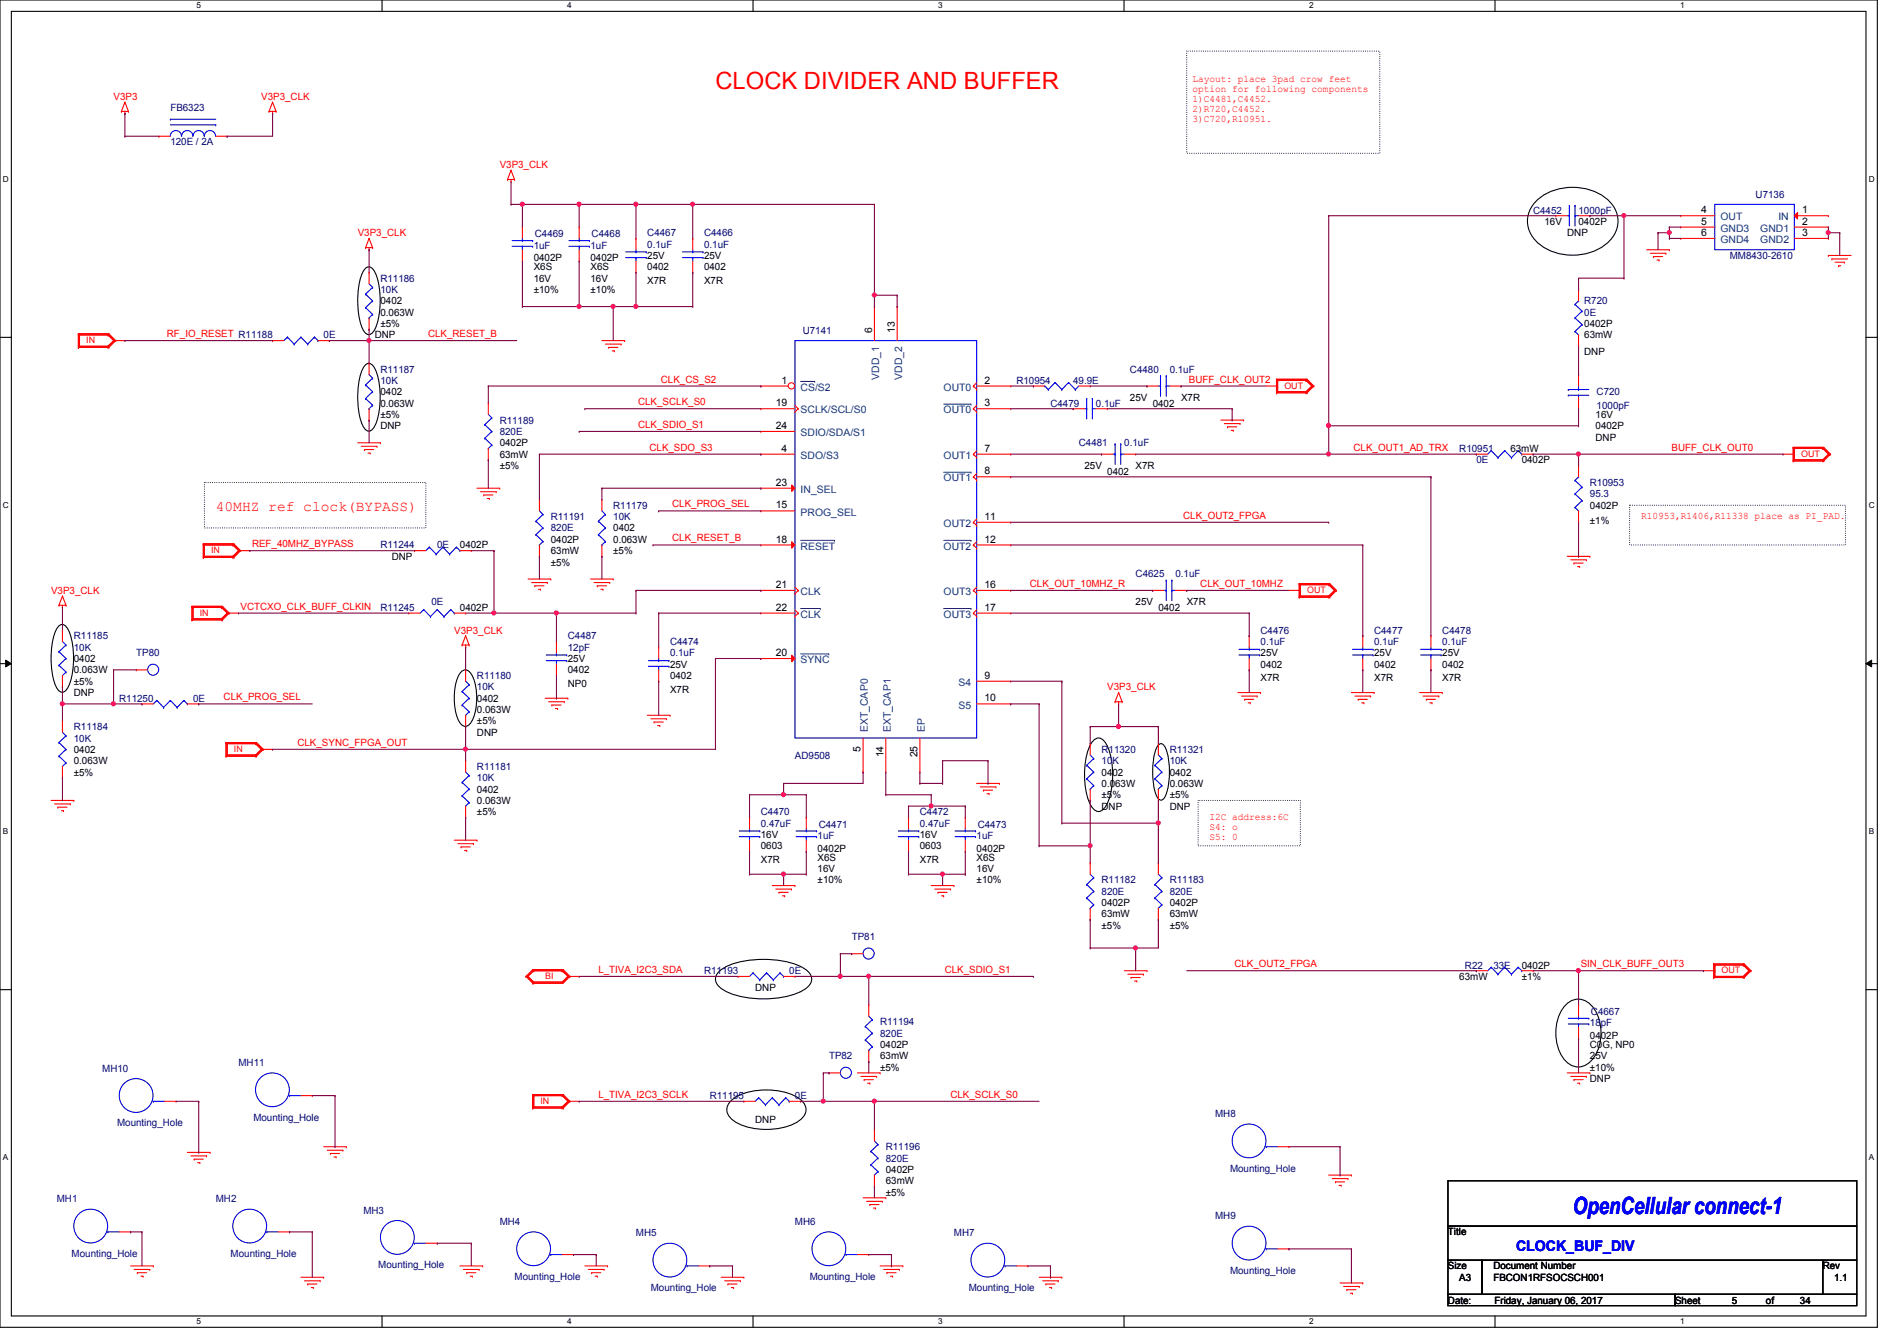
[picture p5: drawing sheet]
<svg xmlns="http://www.w3.org/2000/svg" width="297mm" height="210mm" viewBox="0 0 297 210" stroke-linecap="round" stroke-linejoin="round" font-family="sans-serif">
<defs><g id="words">
<text font-size="3.7" fill="#f00" x="112" y="14">CLOCK DIVIDER AND BUFFER</text>
<text font-size="3.7" fill="#00f" x="246.3" y="190.2">OpenCellular connect-1</text>
<text font-size="2.3" fill="#f00" x="33.8" y="80.1">40MHZ ref clock(BYPASS)</text>
<text font-size="2.3" fill="#00f" x="237.4" y="195.9">CLOCK_BUF_DIV</text>
<g font-size="1.6" fill="#f00">
<text x="17.8" y="15.7">V3P3</text>
<text x="40.9" y="15.7">V3P3_CLK</text>
<text x="186.7" y="12.8">Layout: place 3pad crow feet</text>
<text x="186.7" y="14.4">option for following components</text>
<text x="186.7" y="15.9">1)C4481,C4452.</text>
<text x="186.7" y="17.5">2)R720,C4452.</text>
<text x="186.7" y="19.1">3)C720,R10951.</text>
<text x="78.2" y="26.3">V3P3_CLK</text>
<text x="56" y="37">V3P3_CLK</text>
<text x="26.1" y="52.8">RF_IO_RESET R11188</text>
<text x="67" y="52.8">CLK_RESET_B</text>
<text x="103.5" y="59.9">CLK_CS_S2</text>
<text x="186.1" y="59.9">BUFF_CLK_OUT2</text>
<text x="99.9" y="63.5">CLK_SCLK_S0</text>
<text x="99.9" y="67">CLK_SDIO_S1</text>
<text x="101.7" y="70.6">CLK_SDO_S3</text>
<text x="211.9" y="70.6">CLK_OUT1_AD_TRX</text>
<text x="261.7" y="70.6">BUFF_CLK_OUT0</text>
<text x="105.2" y="79.5">CLK_PROG_SEL</text>
<text x="185.3" y="81.2">CLK_OUT2_FPGA</text>
<text x="256.9" y="81.2">R10953,R1406,R11338 place as PI_PAD.</text>
<text x="39.5" y="85.7">REF_40MHZ_BYPASS</text>
<text x="105.2" y="84.8">CLK_RESET_B</text>
<text x="8" y="93">V3P3_CLK</text>
<text x="37.7" y="95.5">VCTCXO_CLK_BUFF_CLKIN</text>
<text x="161.2" y="91.9">CLK_OUT_10MHZ_R</text>
<text x="187.9" y="91.9">CLK_OUT_10MHZ</text>
<text x="71.1" y="99.2">V3P3_CLK</text>
<text x="35" y="109.7">CLK_PROG_SEL</text>
<text x="173.4" y="108.1">V3P3_CLK</text>
<text x="46.6" y="116.8">CLK_SYNC_FPGA_OUT</text>
<text x="189.4" y="128.4">I2C address:6C</text>
<text x="189.4" y="129.9">S4: o</text>
<text x="189.4" y="131.5">S5: 0</text>
<text x="93.7" y="152.4">L_TIVA_I2C3_SDA</text>
<text x="147.9" y="152.4">CLK_SDIO_S1</text>
<text x="193.3" y="151.5">CLK_OUT2_FPGA</text>
<text x="247.5" y="151.5">SIN_CLK_BUFF_OUT3</text>
<text x="93.7" y="171.9">L_TIVA_I2C3_SCLK</text>
<text x="148.8" y="171.9">CLK_SCLK_S0</text>
</g>
<g font-size="1.6" fill="#000080">
<text x="26.7" y="17.4">FB6323</text>
<text x="26.7" y="22.8">120E / 2A</text>
<text x="240" y="33.4">C4452</text>
<text x="247.1" y="33.4">1000pF</text>
<text x="274.9" y="30.9">U7136</text>
<text x="83.6" y="38.9">1uF</text>
<text x="83.7" y="37.2">C4469</text>
<text x="92.5" y="38.9">1uF</text>
<text x="92.6" y="37.2">C4468</text>
<text x="101.3" y="37">C4467</text>
<text x="101.3" y="38.8">0.1uF</text>
<text x="110.2" y="37">C4466</text>
<text x="110.2" y="38.8">0.1uF</text>
<text x="270.8" y="40.6">MM8430-2610</text>
<text x="59.6" y="44.1">R11186</text>
<text x="59.6" y="45.9">10K</text>
<text x="248" y="47.7">R720</text>
<text x="50.7" y="53">0E</text>
<text x="125.7" y="52.3">U7141</text>
<text x="248" y="49.4">0E</text>
<text x="59.6" y="58.3">R11187</text>
<text x="176.9" y="58.3">C4480</text>
<text x="183.1" y="58.3">0.1uF</text>
<text x="59.6" y="60.1">10K</text>
<text x="159.1" y="60.1">R10954</text>
<text x="164.5" y="63.7">C4479</text>
<text x="168" y="60.1">49.9E</text>
<text x="171.6" y="63.7">0.1uF</text>
<text x="250" y="61.9">C720</text>
<text x="250" y="64">1000pF</text>
<text x="78.2" y="66.3">R11189</text>
<text x="78.2" y="68.1">820E</text>
<text x="168.9" y="69.9">C4481</text>
<text x="176" y="69.9">0.1uF</text>
<text x="228.5" y="70.8">R10951</text>
<text x="231.1" y="72.6">0E</text>
<text x="248.9" y="76.1">R10953</text>
<text x="248.9" y="77.9">95.3</text>
<text x="86.2" y="81.4">R11191</text>
<text x="86.2" y="83.2">820E</text>
<text x="96" y="79.7">R11179</text>
<text x="96" y="81.4">10K</text>
<text x="59.6" y="85.9">R11244</text>
<text x="68.5" y="85.9">0E</text>
<text x="59.6" y="95.7">R11245</text>
<text x="67.6" y="94.8">0E</text>
<text x="177.8" y="90.3">C4625</text>
<text x="184" y="90.3">0.1uF</text>
<text x="11.6" y="100.1">R11185</text>
<text x="11.6" y="101.9">10K</text>
<text x="88.9" y="100.1">C4487</text>
<text x="88.9" y="101.9">12pF</text>
<text x="104.9" y="101">C4474</text>
<text x="197.4" y="99.2">C4476</text>
<text x="197.4" y="101">0.1uF</text>
<text x="215.1" y="99.2">C4477</text>
<text x="215.1" y="101">0.1uF</text>
<text x="225.8" y="99.2">C4478</text>
<text x="225.8" y="101">0.1uF</text>
<text x="21.3" y="102.8">TP80</text>
<text x="74.7" y="106.3">R11180</text>
<text x="104.9" y="102.8">0.1uF</text>
<text x="18.7" y="109.9">R11250</text>
<text x="30.2" y="109.9">0E</text>
<text x="74.7" y="108.1">10K</text>
<text x="11.6" y="114.3">R11184</text>
<text x="11.6" y="116.1">10K</text>
<text x="124.5" y="118.8">AD9508</text>
<text x="172.5" y="117.9">R11320</text>
<text x="172.5" y="119.7">10K</text>
<text x="183.1" y="117.9">R11321</text>
<text x="183.1" y="119.7">10K</text>
<text x="74.7" y="120.6">R11181</text>
<text x="74.7" y="122.3">10K</text>
<text x="119.1" y="127.7">C4470</text>
<text x="119.1" y="129.5">0.47uF</text>
<text x="128" y="131.4">1uF</text>
<text x="128.2" y="129.6">C4471</text>
<text x="144" y="127.7">C4472</text>
<text x="144" y="129.5">0.47uF</text>
<text x="152.9" y="131.4">1uF</text>
<text x="153.1" y="129.6">C4473</text>
<text x="172.5" y="138.3">R11182</text>
<text x="172.5" y="140.1">820E</text>
<text x="183.1" y="138.3">R11183</text>
<text x="183.1" y="140.1">820E</text>
<text x="133.3" y="147.2">TP81</text>
<text x="110.2" y="152.6">R11193</text>
<text x="123.6" y="152.6">0E</text>
<text x="229.4" y="151.7">R22</text>
<text x="233.8" y="151.7">33E</text>
<text x="137.8" y="160.6">R11194</text>
<text x="248.9" y="160.7">18pF</text>
<text x="249.1" y="159">C4667</text>
<text x="16" y="167.9">MH10</text>
<text x="37.3" y="167">MH11</text>
<text x="129.8" y="165.9">TP82</text>
<text x="137.8" y="162.3">820E</text>
<text x="111.1" y="172.1">R11195</text>
<text x="124.5" y="172.1">0E</text>
<text x="18.3" y="176.4">Mounting_Hole</text>
<text x="39.7" y="175.5">Mounting_Hole</text>
<text x="190.2" y="175">MH8</text>
<text x="138.7" y="180.1">R11196</text>
<text x="138.7" y="181.9">820E</text>
<text x="192.6" y="183.5">Mounting_Hole</text>
<text x="8.9" y="188.3">MH1</text>
<text x="33.8" y="188.3">MH2</text>
<text x="56.9" y="190.1">MH3</text>
<text x="78.2" y="191.9">MH4</text>
<text x="124.5" y="191.9">MH6</text>
<text x="190.2" y="191">MH9</text>
<text x="11.2" y="196.8">Mounting_Hole</text>
<text x="36.1" y="196.8">Mounting_Hole</text>
<text x="99.6" y="193.6">MH5</text>
<text x="149.4" y="193.6">MH7</text>
<text x="59.2" y="198.6">Mounting_Hole</text>
<text x="80.6" y="200.4">Mounting_Hole</text>
<text x="101.9" y="202.2">Mounting_Hole</text>
<text x="126.8" y="200.4">Mounting_Hole</text>
<text x="151.7" y="202.2">Mounting_Hole</text>
<text x="192.6" y="199.5">Mounting_Hole</text>
</g>
<g font-size="1.6">
<text x="241.8" y="35.2">16V</text>
<text x="247.1" y="35.2">0402P</text>
<text x="266.4" y="33.4">4</text>
<text x="266.4" y="35.2">5</text>
<text x="282.2" y="33.4">1</text>
<text x="282.2" y="35.2">2</text>
<text x="83.6" y="40.9">0402P</text>
<text x="92.5" y="40.9">0402P</text>
<text x="101.3" y="40.6">25V</text>
<text x="110.2" y="40.6">25V</text>
<text x="245.4" y="37">DNP</text>
<text x="266.4" y="37">6</text>
<text x="282.2" y="37">3</text>
<text x="59.6" y="47.7">0402</text>
<text x="83.6" y="44.1">16V</text>
<text x="83.6" y="42.3">X6S</text>
<text x="83.6" y="45.9">±10%</text>
<text x="92.5" y="44.1">16V</text>
<text x="92.5" y="42.3">X6S</text>
<text x="92.5" y="45.9">±10%</text>
<text x="101.3" y="42.3">0402</text>
<text x="101.3" y="44.4">X7R</text>
<text x="110.2" y="42.3">0402</text>
<text x="110.2" y="44.4">X7R</text>
<text x="58.7" y="53">DNP</text>
<text x="59.6" y="49.4">0.063W</text>
<text x="59.6" y="51.2">±5%</text>
<text x="136.5" y="52.1" transform="rotate(-90 136.5 52.1)">6</text>
<text x="140.1" y="52.1" transform="rotate(-90 140.1 52.1)">13</text>
<text x="248" y="51.2">0402P</text>
<text x="248" y="53">63mW</text>
<text x="248" y="55.7">DNP</text>
<text x="59.6" y="61.9">0402</text>
<text x="59.6" y="63.7">0.063W</text>
<text x="59.6" y="65.4">±5%</text>
<text x="121.5" y="63.6">19</text>
<text x="122.3" y="60.1">1</text>
<text x="154.1" y="60.1">2</text>
<text x="154.1" y="63.6">3</text>
<text x="176.9" y="62.8">25V</text>
<text x="180.5" y="63.7">0402</text>
<text x="184.9" y="62.8">X7R</text>
<text x="249.8" y="65.4">16V</text>
<text x="59.6" y="67.2">DNP</text>
<text x="78.2" y="69.9">0402P</text>
<text x="78.2" y="71.7">63mW</text>
<text x="121.5" y="67.2">24</text>
<text x="122.3" y="70.7">4</text>
<text x="154.1" y="70.7">7</text>
<text x="236.5" y="70.8">63mW</text>
<text x="249.8" y="67.2">0402P</text>
<text x="249.8" y="69">DNP</text>
<text x="78.2" y="73.4">±5%</text>
<text x="121.5" y="76.1">23</text>
<text x="154.1" y="74.3">8</text>
<text x="169.8" y="73.4">25V</text>
<text x="173.4" y="74.3">0402</text>
<text x="177.8" y="73.4">X7R</text>
<text x="238.3" y="72.6">0402P</text>
<text x="96" y="83.2">0402</text>
<text x="121.5" y="79.6">15</text>
<text x="154.1" y="81.4">11</text>
<text x="248.9" y="79.7">0402P</text>
<text x="248.9" y="82">±1%</text>
<text x="61.3" y="87.7">DNP</text>
<text x="72" y="85.9">0402P</text>
<text x="86.2" y="88.6">±5%</text>
<text x="86.2" y="85">0402P</text>
<text x="86.2" y="86.8">63mW</text>
<text x="96" y="85">0.063W</text>
<text x="96" y="86.8">±5%</text>
<text x="121.5" y="85">18</text>
<text x="154.1" y="85">12</text>
<text x="72" y="95.7">0402P</text>
<text x="121.5" y="92.1">21</text>
<text x="121.5" y="95.6">22</text>
<text x="154.1" y="95.6">17</text>
<text x="154.1" y="92.1">16</text>
<text x="177.8" y="94.8">25V</text>
<text x="181.4" y="95.7">0402</text>
<text x="185.8" y="94.8">X7R</text>
<text x="11.6" y="103.7">0402</text>
<text x="11.6" y="105.5">0.063W</text>
<text x="11.6" y="107.2">±5%</text>
<text x="88.9" y="105.5">0402</text>
<text x="88.9" y="103.7">25V</text>
<text x="88.9" y="107.6">NP0</text>
<text x="104.9" y="106.3">0402</text>
<text x="104.9" y="104.6">25V</text>
<text x="121.5" y="102.7">20</text>
<text x="154.1" y="106.3">9</text>
<text x="197.4" y="104.6">0402</text>
<text x="197.4" y="102.8">25V</text>
<text x="197.4" y="106.7">X7R</text>
<text x="215.1" y="104.6">0402</text>
<text x="215.1" y="102.8">25V</text>
<text x="215.1" y="106.7">X7R</text>
<text x="225.8" y="104.6">0402</text>
<text x="225.8" y="102.8">25V</text>
<text x="225.8" y="106.7">X7R</text>
<text x="11.6" y="109">DNP</text>
<text x="74.7" y="109.9">0402</text>
<text x="74.7" y="111.7">0.063W</text>
<text x="74.7" y="113.5">±5%</text>
<text x="104.9" y="108.5">X7R</text>
<text x="154.1" y="109.9">10</text>
<text x="11.6" y="117.9">0402</text>
<text x="11.6" y="119.7">0.063W</text>
<text x="74.7" y="115.2">DNP</text>
<text x="134.7" y="117.7" transform="rotate(-90 134.7 117.7)">5</text>
<text x="138.3" y="118.6" transform="rotate(-90 138.3 118.6)">14</text>
<text x="143.6" y="118.6" transform="rotate(-90 143.6 118.6)">25</text>
<text x="11.6" y="121.5">±5%</text>
<text x="74.7" y="124.1">0402</text>
<text x="74.7" y="125.9">0.063W</text>
<text x="172.5" y="121.5">0402</text>
<text x="172.5" y="123.2">0.063W</text>
<text x="172.5" y="125">±5%</text>
<text x="183.1" y="121.5">0402</text>
<text x="183.1" y="123.2">0.063W</text>
<text x="183.1" y="125">±5%</text>
<text x="74.7" y="127.7">±5%</text>
<text x="119.1" y="131.2">16V</text>
<text x="144" y="131.2">16V</text>
<text x="172.5" y="126.8">DNP</text>
<text x="183.1" y="126.8">DNP</text>
<text x="119.1" y="133">0603</text>
<text x="119.1" y="135.1">X7R</text>
<text x="128" y="133.3">0402P</text>
<text x="128" y="136.6">16V</text>
<text x="128" y="134.8">X6S</text>
<text x="144" y="133">0603</text>
<text x="144" y="135.1">X7R</text>
<text x="152.9" y="133.3">0402P</text>
<text x="152.9" y="136.6">16V</text>
<text x="152.9" y="134.8">X6S</text>
<text x="128" y="138.3">±10%</text>
<text x="152.9" y="138.3">±10%</text>
<text x="172.5" y="141.9">0402P</text>
<text x="172.5" y="143.7">63mW</text>
<text x="183.1" y="141.9">0402P</text>
<text x="183.1" y="143.7">63mW</text>
<text x="172.5" y="145.5">±5%</text>
<text x="183.1" y="145.5">±5%</text>
<text x="118.2" y="155.2">DNP</text>
<text x="228.5" y="153.5">63mW</text>
<text x="238.3" y="153.5">±1%</text>
<text x="238.3" y="151.7">0402P</text>
<text x="137.8" y="167.7">±5%</text>
<text x="137.8" y="164.1">0402P</text>
<text x="137.8" y="165.9">63mW</text>
<text x="248.9" y="162.7">0402P</text>
<text x="248.9" y="165.9">25V</text>
<text x="248.9" y="164.1">C0G, NP0</text>
<text x="248.9" y="167.7">±10%</text>
<text x="248.9" y="169.5">DNP</text>
<text x="118.2" y="175.9">DNP</text>
<text x="138.7" y="183.7">0402P</text>
<text x="138.7" y="185.5">63mW</text>
<text x="138.7" y="187.2">±5%</text>
<text x="226.7" y="193.5">Title</text>
<text x="226.7" y="198.8">Size</text>
<text x="228.5" y="200.6">A3</text>
<text x="233.8" y="198.8">Document Number</text>
<text x="233.8" y="200.6">FBCON1RFSOCSCH001</text>
<text x="285.4" y="198.8">Rev</text>
<text x="287.1" y="200.6">1.1</text>
<text x="226.7" y="204.1">Date:</text>
<text x="234" y="204.1">Friday, January 06, 2017</text>
<text x="262.3" y="204.1">Sheet</text>
<text x="271.1" y="204.1">5</text>
<text x="276.5" y="204.1">of</text>
<text x="281.8" y="204.1">34</text>
</g>
<g font-size="1.6" fill="#004080">
<text x="269.4" y="34.5">OUT</text>
<text x="278.4" y="34.5">IN</text>
<text x="269.4" y="36.3">GND3</text>
<text x="269.4" y="38.1">GND4</text>
<text x="275.6" y="36.3">GND1</text>
<text x="275.6" y="38.1">GND2</text>
<text x="137.7" y="59.5" transform="rotate(-90 137.7 59.5)">VDD_1</text>
<text x="141.2" y="59.5" transform="rotate(-90 141.2 59.5)">VDD_2</text>
<text x="125.3" y="61.2">CS/S2</text>
<text x="125.3" y="64.7">SCLK/SCL/S0</text>
<text x="147.7" y="61.2">OUT0</text>
<text x="147.7" y="64.7">OUT0</text>
<text x="125.3" y="71.8">SDO/S3</text>
<text x="125.3" y="68.3">SDIO/SDA/S1</text>
<text x="147.7" y="71.8">OUT1</text>
<text x="125.3" y="77.2">IN_SEL</text>
<text x="147.7" y="75.4">OUT1</text>
<text x="125.3" y="80.7">PROG_SEL</text>
<text x="147.7" y="82.5">OUT2</text>
<text x="125.3" y="86.1">RESET</text>
<text x="147.7" y="86.1">OUT2</text>
<text x="125.3" y="93.2">CLK</text>
<text x="147.7" y="93.2">OUT3</text>
<text x="125.3" y="96.7">CLK</text>
<text x="147.7" y="96.7">OUT3</text>
<text x="125.3" y="103.8">SYNC</text>
<text x="150.1" y="107.4">S4</text>
<text x="150.1" y="111">S5</text>
<text x="135.9" y="114.7" transform="rotate(-90 135.9 114.7)">EXT_CAP0</text>
<text x="139.4" y="114.7" transform="rotate(-90 139.4 114.7)">EXT_CAP1</text>
<text x="144.8" y="114.7" transform="rotate(-90 144.8 114.7)">EP</text>
</g>
<g font-size="1.4" fill="#f00">
<text x="13.5" y="53.8">IN</text>
<text x="201.1" y="60.9">OUT</text>
<text x="282" y="71.5">OUT</text>
<text x="33.1" y="86.7">IN</text>
<text x="204.6" y="92.9">OUT</text>
<text x="31.3" y="96.4">IN</text>
<text x="36.6" y="117.8">IN</text>
<text x="85.3" y="153.3">BI</text>
<text x="269.5" y="152.4">OUT</text>
<text x="84.6" y="172.9">IN</text>
</g>
<g font-size="1.3">
<text x="30.8" y="1.3">5</text>
<text x="88.8" y="1.3">4</text>
<text x="146.9" y="1.3">3</text>
<text x="205" y="1.3">2</text>
<text x="263.1" y="1.3">1</text>
<text x=".5" y="28.4">D</text>
<text x="292.6" y="28.4">D</text>
<text x=".5" y="79.5">C</text>
<text x="292.6" y="79.5">C</text>
<text x=".5" y="130.6">B</text>
<text x="292.6" y="130.6">B</text>
<text x=".5" y="181.7">A</text>
<text x="292.6" y="181.7">A</text>
<text x="30.8" y="207.4">5</text>
<text x="88.8" y="207.4">4</text>
<text x="146.9" y="207.4">3</text>
<text x="205" y="207.4">2</text>
<text x="263.1" y="207.4">1</text>
</g>
</g></defs>
<path d="M0 0h293.9v207.9h-293.9zM1.8 1.8h290.3v204.3h-290.3z" fill="none" stroke="#000" stroke-width=".17"/>
<g fill="#fff">
<path d="M30.8 .2h.7v1.4h-.7z"/>
<path d="M30.8 206.2h.7v1.4h-.7z"/>
</g>
<path d="M59.8 0v1.8M59.8 206.1v1.8" fill="none" stroke="#000" stroke-width=".17"/>
<g fill="#fff">
<path d="M88.8 .2h.7v1.4h-.7z"/>
<path d="M88.8 206.2h.7v1.4h-.7z"/>
</g>
<path d="M117.9 0v1.8M117.9 206.1v1.8" fill="none" stroke="#000" stroke-width=".17"/>
<g fill="#fff">
<path d="M146.9 .2h.7v1.4h-.7z"/>
<path d="M146.9 206.2h.7v1.4h-.7z"/>
</g>
<path d="M176 0v1.8M176 206.1v1.8" fill="none" stroke="#000" stroke-width=".17"/>
<g fill="#fff">
<path d="M205 .2h.7v1.4h-.7z"/>
<path d="M205 206.2h.7v1.4h-.7z"/>
</g>
<path d="M234.1 0v1.8M234.1 206.1v1.8" fill="none" stroke="#000" stroke-width=".17"/>
<g fill="#fff">
<path d="M263.1 .2h.6v1.4h-.6z"/>
<path d="M263.1 206.2h.6v1.4h-.6z"/>
<path d="M.5 27.3h.9v1.4h-.9z"/>
<path d="M292.6 27.3h.9v1.4h-.9z"/>
<path d="M.5 78.4h.9v1.4h-.9z"/>
<path d="M292.6 78.4h.9v1.4h-.9z"/>
</g>
<path d="M0 52.8h1.8M292.1 52.8h1.8" fill="none" stroke="#000" stroke-width=".17"/>
<g fill="#fff">
<path d="M.5 129.5h.8v1.4h-.8z"/>
<path d="M292.6 129.5h.8v1.4h-.8z"/>
</g>
<path d="M0 103.9h1.8M292.1 103.9h1.8" fill="none" stroke="#000" stroke-width=".17"/>
<path d="M.9 103.4l.9 .5-.9 .5zM292.1 103.9l.9-.5v1z" fill="#000"/>
<path d="M.9 103.4l.9 .5-.9 .5zM292.1 103.9l.9-.5v1z" fill="none" stroke="#000" stroke-width=".16"/>
<g fill="#fff">
<path d="M.5 180.5h.8v1.4h-.8z"/>
<path d="M292.6 180.5h.8v1.4h-.8z"/>
</g>
<g fill="none" stroke="#000" stroke-width=".17">
<path d="M240.5 31.5a8.7 8.7 0 0 1 11.5 0 4.4 4.4 0 0 1-.8 6.9 8.7 8.7 0 0 1-10.7-.6 4.3 4.3 0 0 1 0-6.3zM57.1 57.3l.3-.3 .3-.1a1.86 1.86 0 0 1 1.3 1.5 13.1 13.1 0 0 1-.3 8.2l-.6 .8-.4 .1a1.85 1.85 0 0 1-1.2-1.5 13.6 13.6 0 0 1 .3-8.2zM57.1 42.2l.3-.3 .3-.1a1.86 1.86 0 0 1 1.3 1.5 13.1 13.1 0 0 1-.3 8.2l-.6 .8-.4 .1a1.85 1.85 0 0 1-1.2-1.6 13.6 13.6 0 0 1 .3-8.1zM9.1 98.2l.3-.3 .3-.1a1.86 1.86 0 0 1 1.3 1.5 13.1 13.1 0 0 1-.3 8.2l-.6 .8-.4 .1a1.85 1.85 0 0 1-1.2-1.6 13.6 13.6 0 0 1 .3-8.1zM72.2 105.2a.96 .96 0 0 1 .9-.3 .96 .96 0 0 1 .7 .7 9 9 0 0 1 0 7.4 1.02 1.02 0 0 1-.9 .7 1.02 1.02 0 0 1-1-.7 9.3 9.3 0 0 1 0-7.4zM171.2 115.9a1.11 1.11 0 0 1 1.9 .4 11.8 11.8 0 0 1 0 10 1.17 1.17 0 0 1-1.1 .8 1.17 1.17 0 0 1-1.1-.8 11.9 11.9 0 0 1 0-10zM181.5 116.6l.3-.1a1.83 1.83 0 0 1 1 1.6 11.5 11.5 0 0 1-.4 6.8l-.3 .3-.3 .1a1.82 1.82 0 0 1-1.1-1.7 11.7 11.7 0 0 1 .5-6.7zM0 155h1.8M112.4 152.3a7.7 7.7 0 0 1 4.8-1.9 15 15 0 0 1 8.4 1.1 2.07 2.07 0 0 1 1.4 2.3 5.4 5.4 0 0 1-4 2.3 15.6 15.6 0 0 1-9.5-.9 2.07 2.07 0 0 1-1.4-2.4zM245.3 157.2a2.64 2.64 0 0 1 4.1 .5 7 7 0 0 1-.5 8.7 2.61 2.61 0 0 1-4.1-.6 7.2 7.2 0 0 1 0-8.1zM292.1 155h1.8M114.6 172.2a10.1 10.1 0 0 1 8.5-1.1 4.5 4.5 0 0 1 3 2.1 1.87 1.87 0 0 1-.8 2.1 10.1 10.1 0 0 1-8.5 1.1 4.5 4.5 0 0 1-2.9-2.1 1.9 1.9 0 0 1 .7-2.1z"/>
<path d="M226.7 184.9h64v7.1h-64zM226.7 192h64v5.4h-64zM226.7 197.4h5.3v5.3h-5.3zM232 197.4h53.4v5.3h-53.4zM285.4 197.4h5.3v5.3h-5.3zM226.7 202.7h35.6v1.8h-35.6zM262.3 202.7h28.4v1.8h-28.4z"/>
</g>
<path d="M185.8 8h30.2v16h-30.2zM32 75.6h34.7v7.1h-34.7zM255.1 79.1h33.8v6.2h-33.8zM187.6 125.3h16v7.2h-16z" fill="none" stroke="#000" stroke-width=".17" stroke-dasharray="0 .3"/>
<g fill="none" stroke="#f00" stroke-width=".17">
<path d="M19 17.4h.1M19 17.4h1.1M19.6 17.8h.1M19.6 16h.1M19.6 17.4v.4M19.6 16l-.6 1.4M19.6 16l.5 1.4M20.1 17.4h.1M42.1 17.4h.1M42.1 17.4h1.1M42.7 17.8h.1M42.7 16h.1"/>
<path d="M42.7 17.4v.4M42.7 16l-.6 1.4M42.7 16l.5 1.4M43.2 17.4h.1M57.2 38.8h.1M57.2 38.8h1.1M57.8 39.1h.1M57.8 37.3h.1M57.8 38.8v.3M57.8 37.3l-.6 1.5M57.8 37.3l.5 1.5M58.3 38.8h.1"/>
<path d="M79.5 28.1h.1M79.5 28.1h1.1M80 28.4h.1M80 26.7h.1M80 28.1v.3M80 26.7l-.5 1.4M80 26.7l.6 1.4M80.6 28.1h.1M81.8 35.6h.1M81.8 35.6v1.7M81.8 39.1v1.8M99.6 37.3h.1"/>
<path d="M99.6 37.3v1.8M108.5 37.3h.1M108.5 37.3v1.8M257.8 39.1h3.6M258.4 39.7h2.4M260.8 39.7h.1M261.4 39.1h.1M12.3 52.3h.1M12.3 54.4h.1M12.3 54.4h4.8M12.3 52.3h4.8M12.3 52.3v2.1"/>
<path d="M12.4 52.5h.1M12.4 54.2h.1M12.4 52.5h4.5M12.4 52.5v1.7M12.4 54.2h4.5M16.9 52.5h.1M16.9 54.2h.1M16.9 52.3h.1M16.9 54.4h.1M16.9 52.5l.9 .8M16.9 52.5l1 .8M16.9 52.3l1 1"/>
<path d="M17.1 52.3h.1M17.1 54.4h.1M17.1 52.3l1 1M17.8 53.3h.1M17.8 53.3h1.8M17.8 53.3l-.9 .9M17.9 53.3h.1M17.9 53.3l-1 1.1M17.9 53.3l-1 .9M18.1 53.3h.1M18.1 53.3l-1 1.1M42.7 53.3h.1"/>
<path d="M42.7 53.3h1.7M49.8 53.3h1.8M51.6 53.3h.1M81.8 40.9h.1M94.2 53.3h3.6M94.8 53.9h2.4M95.3 54.4h.1M95.3 54.4h1.4M95.8 54.9h.4M96.2 54.9h.1M97.2 53.9h.1M97.8 53.3h.1"/>
<path d="M99.6 42.7h.1M99.6 40.9v1.8M108.5 42.7h.1M108.5 40.9v1.8M199.9 59.4h.1M199.9 59.4h4.7M199.9 59.4v2.1M200 59.6h.1M200 59.6h4.5M200 59.6v1.7M204.5 59.6h.1M204.5 59.4h.1"/>
<path d="M204.5 59.6l.9 .9M204.5 59.6l1 .9M204.5 59.4l1 1.1M204.6 59.4h.1M204.6 59.4l1.1 1.1M247.1 58.7h.1M247.1 54.2h.1M247.1 45.3h.1M247.1 45.3v1.8M247.1 52.5v1.7M247.1 58.7v1.8M258.9 40.2h.1"/>
<path d="M258.9 40.2h1.4M259.4 40.7h.4M259.8 40.7h.1M286.3 40h.1M286.3 40h3.5M286.8 40.6h.1M286.8 40.6h2.5M287.3 41.1h1.5M287.9 41.6h.1M287.9 41.6h.3M288.8 41.1h.1M56 69.3h3.6"/>
<path d="M56.6 69.9h2.4M57.1 70.4h.1M57.1 70.4h1.4M57.6 71h.4M58 71h.1M59 69.9h.1M59.6 69.3h.1M74.7 76.5h3.5M75.2 77h2.5M75.7 77.5h.1M75.7 77.5h1.5M76.3 78.1h.3"/>
<path d="M76.5 63.1h.1M76.5 72h.1M76.5 63.1v1.8M76.5 70.2v1.8M76.6 78.1h.1M77.7 77h.1M78.2 76.5h.1M84.5 78.2h.1M84.5 78.2v1.8M94.2 78.2h.1M94.2 78.2v1.8M161.8 60.5h.1"/>
<path d="M161.8 60.5h1.8M168 64h.1M168 64h1.8M168.9 60.5h1.8M170.7 60.5h.1M171.6 64h1.8M173.4 64h.1M191.1 65.8h3.6M191.7 66.3h2.4M192.2 66.8h.1M192.2 66.8h1.4M192.7 67.4h.4"/>
<path d="M193.1 67.4h.1M194.1 66.3h.1M194.7 65.8h.1M198.2 60.5h1.8M199.9 61.5h.1M199.9 61.5h4.7M200 60.5h.1M200 61.3h.1M200 61.3h4.5M204.5 61.3h.1M204.5 61.5h.1M204.6 61.5h.1"/>
<path d="M205.4 60.5h.1M205.4 60.5l-.9 .8M205.5 60.5h.1M205.5 60.5l-1 1M205.5 60.5l-1 .8M205.7 60.5h.1M205.7 60.5l-1.1 1M231.1 71.1h.1M231.1 71.1h1.8M238.3 71.1h1.7M240 71.1h.1M247.1 72.9h.1"/>
<path d="M247.1 64h.1M247.1 62.2v1.8M247.1 72.9v1.8M279.1 71.1h1.8M280.8 70.1h.1M280.8 72.2h.1M280.8 70.1h4.7M280.8 70.1v2.1M280.8 72.2h4.7M280.9 71.1h.1M280.9 70.2h.1M280.9 72h.1"/>
<path d="M280.9 70.2h4.5M280.9 70.2v1.8M280.9 72h4.5M285.4 70.2h.1M285.4 72h.1M285.4 70.1h.1M285.4 72.2h.1M285.4 70.2l.9 .9M285.4 70.2l1 .9M285.4 70.1l1 1M285.5 70.1h.1M285.5 72.2h.1"/>
<path d="M285.5 70.1l1.1 1M286.3 71.1h.1M286.3 71.1l-.9 .9M286.4 71.1h.1M286.4 71.1l-1 1.1M286.4 71.1l-1 .9M286.6 71.1h.1M286.6 71.1l-1.1 1.1M9.2 94.8h.1M9.2 94.8h1.1M9.8 95.1h.1M9.8 93.3h.1"/>
<path d="M9.8 98.7h.1M9.8 94.8v.3M9.8 98.7v1.8M9.8 93.3l-.6 1.5M9.8 93.3l.5 1.5M10.3 94.8h.1M30.1 95h.1M30.1 97.1h.1M30.1 95h4.7M30.1 95v2.1M30.1 97.1h4.7M30.2 95.1h.1"/>
<path d="M30.2 96.9h.1M30.2 95.1h4.5M30.2 95.1v1.8M30.2 96.9h4.5M31.8 85.2h.1M31.8 87.3h.1M31.8 85.2h4.8M31.8 85.2v2.1M31.8 87.3h4.8M32 85.3h.1M32 87.1h.1M32 87.1h4.4"/>
<path d="M32 85.3h4.4M32 85.3v1.8M34.7 95.1h.1M34.7 96.9h.1M34.7 95h.1M34.7 97.1h.1M34.7 95.1l.9 .9M34.7 95.1l1 .9M34.7 95l1 1M34.8 95h.1M34.8 97.1h.1M34.8 95l1.1 1"/>
<path d="M35.6 96h.1M35.6 96h1.7M35.6 96l-.9 .9M35.7 96h.1M35.7 96l-1 1.1M35.7 96l-1 .9M35.9 96h.1M35.9 96l-1.1 1.1M36.4 85.3h.1M36.4 87.1h.1M36.4 85.2h.1M36.4 87.3h.1"/>
<path d="M36.4 85.3l.9 .9M36.4 85.3l1.1 .9M36.4 85.2l1.1 1M36.6 85.2h.1M36.6 87.3h.1M36.6 85.2l1.1 1M37.3 86.2h.1M37.3 86.2h1.8M37.3 86.2l-.9 .9M37.5 86.2h.1M37.5 86.2l-1.1 1.1M37.5 86.2l-1.1 .9"/>
<path d="M37.7 86.2h.1M37.7 86.2l-1.1 1.1M72.9 99.6h.1M72.9 99.6l-.6 1.4M72.9 99.6l.5 1.4M82.7 90.7h3.5M83.2 91.2h2.5M83.7 91.7h.1M83.7 91.7h1.5M84.3 92.3h.3M84.5 87.1h.1M84.5 85.3v1.8"/>
<path d="M84.6 92.3h.1M85.7 91.2h.1M86.2 90.7h.1M92.5 90.7h3.5M93 91.2h2.5M93.5 91.7h.1M93.5 91.7h1.5M94.1 92.3h.3M94.2 87.1h.1M94.2 85.3v1.8M94.4 92.3h.1M95.5 91.2h.1"/>
<path d="M96 90.7h.1M180.5 92.5h.1M180.5 92.5h1.7M184 92.5h1.8M185.8 92.5h.1M201.8 92.5h1.8M203.4 91.4h.1M203.4 93.5h.1M203.4 91.4h4.8M203.4 91.4v2.1M203.4 93.5h4.8M203.6 92.5h.1"/>
<path d="M203.6 91.6h.1M203.6 93.3h.1M203.6 91.6h4.4M203.6 91.6v1.7M203.6 93.3h4.4M208 91.6h.1M208 93.3h.1M208 91.4h.1M208 93.5h.1M208 91.6l.9 .9M208 91.6l1.1 .9M208 91.4l1.1 1.1"/>
<path d="M208.2 91.4h.1M208.2 93.5h.1M208.2 91.4l1.1 1.1M208.9 92.5h.1M208.9 92.5l-.9 .8M209.1 92.5h.1M209.1 92.5l-1.1 1M209.1 92.5l-1.1 .8M209.3 92.5h.1M209.3 92.5l-1.1 1M245.4 87.1h3.5M245.9 87.7h2.5"/>
<path d="M246.4 88.2h.1M246.4 88.2h1.5M247 88.7h.3M247.1 81.8h.1M247.1 80v1.8M247.3 88.7h.1M248.4 87.7h.1M248.9 87.1h.1M9.8 112.9h.1M9.8 107.6h.1M9.8 105.8v1.8M9.8 112.9v1.8"/>
<path d="M22.2 110.2h.1M22.2 110.2h1.8M29.3 110.2h1.8M31.1 110.2h.1M35.4 116.3h.1M35.4 118.4h.1M35.4 116.3h4.8M35.4 116.3v2.1M35.4 118.4h4.8M35.6 116.5h.1M35.6 118.2h.1M35.6 116.5h4.4"/>
<path d="M35.6 116.5v1.7M35.6 118.2h4.4M40 116.5h.1M40 118.2h.1M40 116.3h.1M40 118.4h.1M40 116.5l.9 .8M40 116.5l1.1 .8M40 116.3l1.1 1M40.2 116.3h.1M40.2 118.4h.1M40.2 116.3l1 1"/>
<path d="M40.9 117.3h.1M40.9 117.3h1.8M40.9 117.3l-.9 .9M41.1 117.3h.1M41.1 117.3l-1.1 1.1M41.1 117.3l-1.1 .9M41.2 117.3h.1M41.2 117.3l-1 1.1M72.3 101h.1M72.3 101h1.1M72.9 101.3h.1M72.9 101v.3"/>
<path d="M73.4 101h.1M85.3 109.3h3.6M85.9 109.9h2.4M86.4 110.4h.1M86.4 110.4h1.4M87 111h.3M87.1 100.5h.1M87.1 105.8h.1M87.1 100.5v1.7M87.1 104v1.8M87.3 111h.1M88.3 109.9h.1"/>
<path d="M88.9 109.3h.1M101.3 112h3.6M101.9 112.6h2.5M102.4 113.1h.1M102.4 113.1h1.4M103 113.6h.3M103.3 113.6h.1M104.4 112.6h.1M104.9 112h.1M174.6 109.9h.1M174.6 109.9h1.1M175.1 110.2h.1"/>
<path d="M175.1 108.5h.1M175.1 109.9v.3M175.1 108.5l-.5 1.4M175.1 108.5l.6 1.4M175.7 109.9h.1M193.8 108.5h3.6M194.4 109h2.4M194.9 109.5h.1M194.9 109.5h1.4M195.4 110.1h.3M195.7 110.1h.1M196.8 109h.1"/>
<path d="M197.4 108.5h.1M211.6 108.5h3.5M212.1 109h2.5M212.6 109.5h.1M212.6 109.5h1.5M213.2 110.1h.3M213.5 110.1h.1M214.6 109h.1M215.1 108.5h.1M222.2 108.5h3.6M222.8 109h2.5M223.3 109.5h.1"/>
<path d="M223.3 109.5h1.4M223.9 110.1h.3M224.2 110.1h.1M225.3 109h.1M225.8 108.5h.1M8 125.3h3.6M8.6 125.9h2.4M9.1 126.4h.1M9.1 126.4h1.4M9.6 127h.3M9.8 121.8h.1M9.8 120v1.8"/>
<path d="M9.9 127h.1M11 125.9h.1M11.6 125.3h.1M71.1 131.6h3.6M71.7 132.1h2.4M72.2 132.6h.1M72.2 132.6h1.4M72.7 133.2h.4M73.1 133.2h.1M74.1 132.1h.1M74.7 131.6h.1M120.9 138.7h3.6"/>
<path d="M121.5 139.2h2.4M122 139.7h.1M122 139.7h1.4M123.9 139.2h.1M124.5 138.7h.1M126.2 128h.1M126.2 133.3h.1M126.2 128v1.8M126.2 131.6v1.7M142.2 128h.1M142.2 133.3h.1M142.2 128v1.8"/>
<path d="M142.2 131.6v1.7M145.8 138.7h3.6M146.3 139.2h2.5M146.9 139.7h.1M146.9 139.7h1.4M148.8 139.2h.1M149.4 138.7h.1M151.1 128h.1M151.1 133.3h.1M151.1 128v1.8M151.1 131.6v1.7M152.9 122.7h3.6"/>
<path d="M153.5 123.2h2.4M154 123.7h.1M154 123.7h1.4M154.5 124.3h.4M154.9 124.3h.1M155.9 123.2h.1M156.5 122.7h.1M181.4 135.1h.1M181.4 135.1v1.8M82.3 152.9h.1M82.3 152.9l1.1 1.1M82.5 152.9h.1"/>
<path d="M82.5 152.9l1.1 1.1M82.5 152.9l1.1 .9M82.7 152.9h.1M82.7 152.9l.9 .9M83.4 154h.1M83.4 151.8h.1M83.4 151.8h4.8M83.4 151.8l-1.1 1.1M83.6 154h.1M83.6 151.8h.1M83.6 153.8h.1M83.6 152h.1"/>
<path d="M83.6 152h4.4M83.6 151.8l-1.1 1.1M83.6 153.8h4.4M83.6 152l-1.1 .9M83.6 152l-.9 .9M88 152h.1M88 151.8h.1M88 152l.9 .9M88 152l1.1 .9M88 151.8l1.1 1.1M88.2 151.8h.1M88.2 151.8l1 1.1"/>
<path d="M88.9 152.9h.1M88.9 152.9h1.8M88.9 152.9l-.9 .9M89.1 152.9h.1M89.1 152.9l-1.1 .9M89.1 152.9l-1.1 1.1M89.2 152.9h.1M89.2 152.9l-1 1.1h-4.8M115.6 152.9h.1M115.6 152.9h1.7M122.5 140.3h.4M122.7 152.9h1.8"/>
<path d="M122.9 140.3h.1M124.5 152.9h.1M133.3 149.4h.1M133.3 149.4h1.8M136 157.4h.1M136 157.4v1.7M147.4 140.3h.3M147.7 140.3h.1M176 152h3.6M176.6 152.6h2.4M177.1 153.1h.1M177.1 153.1h1.4"/>
<path d="M177.6 153.6h.4M178 153.6h.1M179 152.6h.1M179.6 152h.1M181.4 144h.1M181.4 142.2v1.8M247.1 157.4h.1M247.1 157.4v1.7M266.7 152h1.8M268.3 151h.1M268.3 153.1h.1M268.3 153.1h4.8"/>
<path d="M268.3 151h4.8M268.3 151v2.1M268.5 152h.1M268.5 151.1h.1M268.5 152.9h.1M268.5 151.1h4.4M268.5 151.1v1.8M268.5 152.9h4.4M272.9 151.1h.1M272.9 152.9h.1M272.9 151h.1M272.9 153.1h.1"/>
<path d="M272.9 151.1l.9 .9M272.9 151.1l1.1 .9M272.9 151l1.1 1M273.1 151h.1M273.1 153.1h.1M273.1 151l1.1 1M273.8 152h.1M273.8 152l-.9 .9M274 152h.1M274 152l-1.1 1.1M274 152l-1.1 .9M274.2 152h.1"/>
<path d="M274.2 152l-1.1 1.1M47.1 171.6h1.8M48.9 171.6h.1M50.7 179.6h3.5M54.2 179.6h.1M83.4 171.4h.1M83.4 173.5h.1M83.4 171.4h4.8M83.4 171.4v2.1M83.4 173.5h4.8M83.6 171.6h.1M83.6 173.4h.1"/>
<path d="M83.6 171.6h4.4M83.6 171.6v1.8M83.6 173.4h4.4M88 171.6h.1M88 173.4h.1M88 171.4h.1M88 173.5h.1M88 171.6l.9 .9M88 171.6l1.1 .9M88 171.4l1.1 1.1M88.2 171.4h.1M88.2 173.5h.1"/>
<path d="M88.2 171.4l1 1.1M88.9 172.5h.1M88.9 172.5h1.8M88.9 172.5l-.9 .9M89.1 172.5h.1M89.1 172.5l-1.1 1M89.1 172.5l-1.1 .9M89.2 172.5h.1M89.2 172.5l-1 1M116.5 172.5h.1M116.5 172.5h1.7M123.6 172.5h1.7"/>
<path d="M125.3 172.5h.1M129.8 168h.1M129.8 168h1.8M134.2 168h3.6M134.8 168.6h2.4M135.3 169.1h.1M135.3 169.1h1.4M135.8 169.6h.4M136 166.2h.1M136 164.5v1.7M136.2 169.6h.1M136.9 176.9h.1"/>
<path d="M136.9 176.9v1.8M137.2 168.6h.1M137.8 168h.1M245.4 168h3.5M245.9 168.6h2.5M246.4 169.1h.1M246.4 169.1h1.5M247 169.6h.3M247.1 162.7h.1M247.1 160.9v1.8M247.3 169.6h.1M248.4 168.6h.1"/>
<path d="M248.9 168h.1M18.7 192.9h1.7M20.4 192.9h.1M20.4 198.2h3.6M21 198.8h2.5M21.5 199.3h.1M21.5 199.3h1.4M22.1 199.9h.3M22.4 199.9h.1M23.5 198.8h.1M24 198.2h.1M29.3 180.5h3.6"/>
<path d="M29.9 181h2.4M30.4 181.5h.1M30.4 181.5h1.4M30.9 182.1h.4M31.3 182.1h.1M32.3 181h.1M32.9 180.5h.1M43.6 192.9h1.7M45.3 192.9h.1M51.2 180.1h2.5M51.7 180.6h.1M51.7 180.6h1.5"/>
<path d="M52.3 181.2h.3M52.6 181.2h.1M53.7 180.1h.1M66.7 194.7h1.8M68.5 194.7h.1M72 198.2h3.6M72.6 198.8h2.4M73.1 199.3h.1M73.1 199.3h1.4M73.6 199.9h.4M74 199.9h.1M75 198.8h.1"/>
<path d="M75.6 198.2h.1M91.6 198.2h3.5M92.1 198.8h2.5M92.6 199.3h.1M92.6 199.3h1.5M93.2 199.9h.3M93.5 199.9h.1M94.6 198.8h.1M95.1 198.2h.1M135.1 187.6h3.6M135.7 188.1h2.4M136.2 188.6h.1"/>
<path d="M136.2 188.6h1.4M136.7 189.2h.4M136.9 185.8h.1M136.9 184v1.8M137.1 189.2h.1M137.8 198.2h3.6M138.1 188.1h.1M138.3 198.8h2.5M138.7 187.6h.1M138.9 199.3h.1M138.9 199.3h1.4M139.4 199.9h.3"/>
<path d="M139.7 199.9h.1M140.8 198.8h.1M141.4 198.2h.1M200 195.6h1.8M201.8 195.6h.1M208 184h3.6M208.6 184.6h2.4M209.1 185.1h.1M209.1 185.1h1.4M209.6 185.6h.4M210 185.6h.1M211 184.6h.1"/>
<path d="M211.6 184h.1M47.1 200h3.6M47.7 200.6h2.4M48.2 201.1h.1M48.2 201.1h1.4M48.7 201.6h.4M49.1 201.6h.1M50.1 200.6h.1M50.7 200h.1M112.9 200h3.6M113.5 200.6h2.4M114 201.1h.1"/>
<path d="M114 201.1h1.4M114.5 201.6h.4M114.9 201.6h.1M115.9 200.6h.1M116.5 200h.1M162.7 200h3.5M163.2 200.6h2.5M163.7 201.1h.1M163.7 201.1h1.5M164.3 201.6h.3M164.6 201.6h.1M165.7 200.6h.1"/>
<path d="M166.2 200h.1M209.8 200.9h3.6M210.4 201.5h2.4M210.9 202h.1M210.9 202h1.4M211.4 202.5h.4M211.8 202.5h.1M212.8 201.5h.1M213.4 200.9h.1"/>
</g>
<g fill="none" stroke="#00f" stroke-width=".17">
<path d="M80.2 38.6h3.2M80.2 37.7h3.2M81.8 37.7h.1M81.8 38.6h.1M81.8 37.3v.4M81.8 38.6v.5M83.4 38.6h.1M83.4 37.7h.1M98 39.5h3.2M99.6 39.5h.1M99.6 39.1v.4M101.2 39.5h.1"/>
<path d="M106.8 39.5h3.3M108.5 39.5h.1M108.5 39.1v.4M110.1 39.5h.1M45 52.8h.1M45 52.8l1.1 1.1M45 52.8l-.6 .5M46.1 53.9h.1M47.1 52.8h.1M47.1 52.8l1.1 1.1M47.1 52.8l-1 1.1M48.2 53.9h.1"/>
<path d="M49.2 52.8h.1M49.2 52.8l.6 .5M49.2 52.8l-1 1.1M49.8 53.3h.1M98 40.3h3.2M99.6 40.3h.1M99.6 40.3v.6M101.2 40.3h.1M106.8 40.3h3.3M108.5 40.3h.1M108.5 40.3v.6M110.1 40.3h.1"/>
<path d="M124.5 53.3h28.4v62.3h-28.4zM165.2 59.9h.1M165.2 59.9l-1.1 1.1M165.2 59.9l1 1.1M167.3 59.9h.1M167.3 59.9l-1.1 1.1M167.3 59.9l1.1 1.1M246.6 47.7h.1M246.6 49.8h.1M246.6 51.9h.1M246.6 47.7l1.1 1M246.6 49.8l1.1 1"/>
<path d="M246.6 51.9l.5 .6M247.1 47.1h.1M247.1 47.1l-.5 .6M247.7 48.7h.1M247.7 50.8h.1M247.7 48.7l-1.1 1.1M247.7 50.8l-1.1 1.1M75.9 68.6h.1M75.9 66.5h.1M75.9 68.6l1.1 1.1M75.9 66.5l1.1 1.1M76.5 70.2h.1"/>
<path d="M76.5 64.9l.5 .5M77 69.7h.1M77 67.6h.1M77 65.4h.1M77 69.7l-.5 .5M77 67.6l-1.1 1M77 65.4l-1.1 1.1M163.6 60.5h.1M163.6 60.5l.5 .5M164.1 61h.1M166.2 61h.1M168.4 61h.1"/>
<path d="M168.9 60.5l-.5 .5M169.8 64h.3M170.1 64h.1M170.1 62.4h.1M170.1 62.4v3.2M171 62.4h.1M171 64h.1M171 64h.6M171 62.4v3.2M233.5 70.6h.1M233.5 70.6l1 1.1M233.5 70.6l-.6 .5"/>
<path d="M234.5 71.7h.1M235.6 70.6h.1M235.6 70.6l1 1.1M235.6 70.6l-1.1 1.1M236.6 71.7h.1M237.7 70.6h.1M237.7 70.6l.6 .5M237.7 70.6l-1.1 1.1M238.3 71.1h.1M245.5 61h.1M245.5 61.9h.1M245.5 61h3.3"/>
<path d="M245.5 61.9h3.3M246.6 75.2h.1M246.6 77.3h.1M246.6 79.5h.1M246.6 75.2l1.1 1.1M246.6 77.3l1.1 1.1M246.6 79.5l.5 .5M247.1 74.7h.1M247.1 61.9h.1M247.1 61h.1M247.1 60.5v.5M247.1 61.9v.3"/>
<path d="M247.1 74.7l-.5 .5M247.7 76.3h.1M247.7 78.4h.1M247.7 76.3l-1.1 1M247.7 78.4l-1.1 1.1M83.9 83.7h.1M83.9 81.6h.1M83.9 83.7l1.1 1.1M83.9 81.6l1.1 1.1M84.5 85.3h.1M84.5 80l.5 .6M85 84.8h.1"/>
<path d="M85 82.7h.1M85 80.6h.1M85 84.8l-.5 .5M85 82.7l-1.1 1M85 80.6l-1.1 1M93.7 83.7h.1M93.7 81.6h.1M93.7 83.7l1.1 1.1M93.7 81.6l1.1 1.1M94.2 85.3h.1M94.2 80l.6 .6M94.8 84.8h.1"/>
<path d="M94.8 82.7h.1M94.8 80.6h.1M94.8 84.8l-.6 .5M94.8 82.7l-1.1 1M94.8 80.6l-1.1 1M182.2 92.5h.4M182.6 92.5h.1M182.6 90.8h.1M182.6 90.8v3.3M183.5 90.8h.1M183.5 92.5h.1M183.5 92.5h.5"/>
<path d="M183.5 90.8v3.3M9.2 118.4h.1M9.2 116.3h.1M9.2 104.2h.1M9.2 102.1h.1M9.2 118.4l1.1 1.1M9.2 116.3l1.1 1M9.2 104.2l1.1 1M9.2 102.1l1.1 1M9.8 105.8h.1M9.8 114.7l.5 .5M9.8 100.5l.5 .5"/>
<path d="M10.3 119.5h.1M10.3 117.3h.1M10.3 115.2h.1M10.3 105.2h.1M10.3 103.1h.1M10.3 101h.1M10.3 119.5l-.5 .5M10.3 117.3l-1.1 1.1M10.3 115.2l-1.1 1.1M10.3 105.2l-.5 .6M10.3 103.1l-1.1 1.1M10.3 101l-1.1 1.1"/>
<path d="M24.6 109.7h.1M24.6 109.7l1 1.1M24.6 109.7l-.6 .5M25.6 110.8h.1M26.7 109.7h.1M26.7 109.7l1 1.1M26.7 109.7l-1.1 1.1M27.7 110.8h.1M28.8 109.7h.1M28.8 109.7l.5 .5M28.8 109.7l-1.1 1.1M29.3 110.2h.1"/>
<path d="M85.5 103.5h3.2M85.5 102.6h3.2M87.1 102.6h.1M87.1 103.5h.1M87.1 102.2v.4M87.1 103.5v.5M88.7 103.5h.1M88.7 102.6h.1M9.8 120h.1M124.6 131h3.2M124.6 130.1h3.2M126.2 130.1h.1"/>
<path d="M126.2 131h.1M126.2 129.8v.3M126.2 131v.6M127.8 131h.1M127.8 130.1h.1M140.6 131h3.2M140.6 130.1h3.2M142.2 130.1h.1M142.2 131h.1M142.2 129.8v.3M142.2 131v.6M143.8 131h.1"/>
<path d="M143.8 130.1h.1M149.5 131h3.2M149.5 130.1h3.2M151.1 130.1h.1M151.1 131h.1M151.1 129.8v.3M151.1 131v.6M152.7 131h.1M152.7 130.1h.1M180.8 138.5h.1M180.8 138.5l1.1 1.1M181.4 136.9l.5 .6"/>
<path d="M181.9 139.6h.1M181.9 137.5h.1M181.9 139.6l-1.1 1M181.9 137.5l-1.1 1M117.9 152.4h.1M117.9 152.4l1.1 1.1M117.9 152.4l-.6 .5M119 153.5h.1M120 152.4h.1M120 152.4l1.1 1.1M120 152.4l-1 1.1M121.1 153.5h.1"/>
<path d="M122.1 152.4h.1M122.1 152.4l.6 .5M122.1 152.4l-1 1.1M122.7 152.9h.1M136 159.1l.6 .6M136.6 159.7h.1M136.6 159.7l-1.1 1M180.8 140.6h.1M180.8 140.6l1.1 1.1M181.4 142.2h.1M181.9 141.7h.1M181.9 141.7l-.5 .5"/>
<path d="M245.5 159.5h3.3M247.1 159.5h.1M247.1 159.1v.4M248.8 159.5h.1M45.3 171.6h.1M45.3 171.6h1.8M118.8 171.9h.1M118.8 171.9l1 1.1M118.8 171.9l-.6 .6M119.8 173h.1M120.9 171.9h.1M120.9 171.9l1.1 1.1"/>
<path d="M120.9 171.9l-1.1 1.1M122 173h.1M123 171.9h.1M123 171.9l.6 .6M123 171.9l-1 1.1M123.6 172.5h.1M135.5 162.9h.1M135.5 160.7h.1M135.5 162.9l1.1 1M135.5 160.7l1.1 1.1M136 164.5h.1M136.6 163.9h.1"/>
<path d="M136.6 161.8h.1M136.6 163.9l-.6 .6M136.6 161.8l-1.1 1.1M136.9 178.7l.6 .5M137.5 179.2h.1M137.5 179.2l-1.1 1.1M245.5 160.4h3.3M247.1 160.4h.1M247.1 160.4v.5M248.8 160.4h.1M16.9 192.9h.1M16.9 192.9h1.8"/>
<path d="M41.8 192.9h.1M41.8 192.9h1.8M64.9 194.7h.1M64.9 194.7h1.8M136.4 182.4h.1M136.4 180.3h.1M136.4 182.4l1.1 1.1M136.4 180.3l1.1 1.1M136.9 184h.1M137.5 183.5h.1M137.5 181.4h.1M137.5 183.5l-.6 .5"/>
<path d="M137.5 181.4l-1.1 1M198.2 195.6h.1M198.2 195.6h1.8"/>
<circle cx="136" cy="149.3" r=".87"/>
<circle cx="42.6" cy="170.7" r="2.65"/>
<circle cx="132.4" cy="168" r=".87"/>
<circle cx="14.2" cy="192" r="2.65"/>
<circle cx="39.1" cy="192" r="2.65"/>
<circle cx="62.2" cy="193.8" r="2.65"/>
<circle cx="195.6" cy="194.7" r="2.65"/>
</g>
<circle cx="123.9" cy="60.4" r=".5" fill="#fff"/>
<g fill="none" stroke="#f00" stroke-width=".17">
<path d="M136.9 48h.1M136.9 48v5.3M140.5 48h.1M140.5 48v5.3M152.9 59.9l-.5 .6M119.1 60.5h.1M119.1 71.1h.1M119.1 60.5h4.3M119.1 71.1h5.4M152.4 60.5h.1M152.4 64h.1M152.4 71.1h.1"/>
<path d="M152.4 74.7h.1M152.4 60.5l.5 .5M152.4 64l.5 .5M152.4 71.1l.5 .5M152.4 74.7l.5 .5M152.9 61h.1M152.9 64.5h.1M152.9 71.6h.1M152.9 75.2h.1M152.9 60.5h5.3M152.9 63.5l-.5 .5M152.9 64h5.3"/>
<path d="M152.9 71.1h5.3M152.9 70.6l-.5 .5M152.9 74.2l-.5 .5M152.9 74.7h5.3M158.2 60.5h.1M158.2 64h.1M158.2 71.1h.1M158.2 74.7h.1M119.1 80h.1M119.1 80h5.4M152.4 81.8h.1M152.4 85.3h.1"/>
<path d="M152.4 96h.1M152.4 92.5h.1M152.4 81.8l.5 .5M152.4 85.3l.5 .6M152.4 96l.5 .5M152.4 92.5l.5 .5M152.9 82.3h.1M152.9 85.9h.1M152.9 96.5h.1M152.9 93h.1M152.9 81.3l-.5 .5M152.9 81.8h5.3"/>
<path d="M152.9 84.8l-.5 .5M152.9 85.3h5.3M152.9 95.5l-.5 .5M152.9 96h5.3M152.9 91.9l-.5 .6M152.9 92.5h5.3M158.2 81.8h.1M158.2 85.3h.1M158.2 96h.1M158.2 92.5h.1M135.1 115.6v5.3M138.7 115.6v5.3"/>
<path d="M152.9 106.7h5.3M152.9 110.2h5.3M158.2 106.7h.1M158.2 110.2h.1M135.1 120.9h.1M138.7 120.9h.1"/>
<circle cx="123.9" cy="60.4" r=".5"/>
</g>
<path d="M125.3 59.7h2.3M127.6 59.7h.1M147.7 63.3h4.3M147.7 74h4.3M152 63.3h.1M152 74h.1M147.7 84.6h4.3M147.7 95.3h4.3M152 84.6h.1M152 95.3h.1" fill="none" stroke="#004080" stroke-width=".16"/>
<path d="M124 84.8l.5 .5-.5 .6z" fill="#f00"/>
<path d="M119.1 64h.1M119.1 64h5.4M124.5 64.5h.1M124.5 63.5l.5 .5M125 64h.1M125 64l-.5 .5M119.1 85.3h.1M119.1 85.3h5.4M124 84.8l.5 .5-.5 .6z" fill="none" stroke="#f00" stroke-width=".17"/>
<path d="M125.3 84.6h5.3M130.6 84.6h.1" fill="none" stroke="#004080" stroke-width=".16"/>
<path d="M124 102.6l.5 .5-.5 .5z" fill="#f00"/>
<g fill="none" stroke="#f00" stroke-width=".17">
<path d="M119.1 92.5h.1M119.1 96h.1M119.1 92.5h5.4M119.1 96h5.4M124.5 93h.1M124.5 96.5h.1M124.5 91.9l.5 .6M124.5 95.5l.5 .5M125 92.5h.1M125 96h.1M125 92.5l-.5 .5M125 96l-.5 .5"/>
<path d="M119.1 103.1h.1M119.1 103.1h5.4M124 102.6l.5 .5-.5 .5z"/>
</g>
<path d="M125.3 95.3h3.1M128.4 95.3h.1M125.3 102.4h4.5M129.8 102.4h.1" fill="none" stroke="#004080" stroke-width=".16"/>
<path d="M124 75.9l.5 .6-.5 .5z" fill="#f00"/>
<g fill="none" stroke="#f00" stroke-width=".17">
<path d="M24.9 21.3h.1M24.9 21.3h1.8M33.8 21.3h1.8M35.6 21.3h.1M90.7 35.6h.1M90.7 35.6v1.7M90.7 39.1v1.8M57.8 42.7h.1M57.8 51.6h.1M57.8 56.9h.1M57.8 42.7v1.7M57.8 49.8v1.8"/>
<path d="M57.8 56.9v1.8M90.7 40.9h.1M57.8 65.8h.1M57.8 64v1.8M119.1 76.5h.1M119.1 67.6h.1M119.1 76.5h5.4M119.1 67.6h5.4M124 75.9l.5 .6-.5 .5zM179.6 60.5h.1M179.6 60.5h1.8M183.1 60.5h1.8"/>
<path d="M184.9 60.5h.1M64 96h.1M64 96h1.8M64.9 86.2h.1M64.9 86.2h1.8M71.1 96h1.8M72 86.2h1.8M72.9 96h.1M73.8 86.2h.1M195.6 99.6h.1M195.6 99.6v1.7M213.4 99.6h.1"/>
<path d="M213.4 99.6v1.7M21.3 104.9h.1M21.3 104.9h1.8M72.9 104.9h.1M72.9 113.8h.1M72.9 119.1h.1M72.9 104.9v1.8M72.9 112v1.8M72.9 119.1v1.8M103.1 101.3h.1M103.1 106.7h.1M103.1 101.3v1.8"/>
<path d="M103.1 104.9v1.8M144 115.6v5.3M170.7 116.5h.1M170.7 116.5v1.7M181.4 116.5h.1M181.4 116.5v1.7M195.6 104.9h.1M195.6 103.1v1.8M213.4 104.9h.1M213.4 103.1v1.8M72.9 128h.1M72.9 126.2v1.8"/>
<path d="M117.3 128h.1M117.3 133.3h.1M117.3 128v1.8M117.3 131.6v1.7M144 120.9h.1M170.7 125.3h.1M170.7 135.1h.1M170.7 123.6v1.7M170.7 135.1v1.8M181.4 125.3h.1M181.4 123.6v1.7M170.7 144h.1"/>
<path d="M170.7 142.2v1.8M88 196.5h1.8M89.8 196.5h.1M109.3 198.2h1.8M111.1 198.2h.1M134.2 196.5h1.8M136 196.5h.1M159.1 198.2h1.8M160.9 198.2h.1"/>
</g>
<g fill="none" stroke="#00f" stroke-width=".17">
<path d="M26.7 18.7h.1M26.7 19.6h7.1M26.7 18.7h7.1M33.8 19.6h.1M26.7 21.3a.87 .87 0 0 1 .8-.9 .87 .87 0 0 1 .9 .9M28.4 21.3a.87 .87 0 0 1 .9-.9 .87 .87 0 0 1 .9 .9M30.2 21.3a.87 .87 0 0 1 .9-.9 .87 .87 0 0 1 .9 .9M32 21.3a.87 .87 0 0 1 .9-.9 .87 .87 0 0 1 .8 .9M89.1 38.6h3.2M89.1 37.7h3.2M90.7 37.7h.1M90.7 38.6h.1"/>
<path d="M90.7 37.3v.4M90.7 38.6v.5M92.3 38.6h.1M92.3 37.7h.1M268.5 32h12.4v7.1h-12.4zM57.2 48.2h.1M57.2 46.1h.1M57.2 48.2l1.1 1M57.2 46.1l1.1 1M57.8 49.8h.1M57.8 44.4l.5 .6M57.8 58.7l.5 .5"/>
<path d="M58.3 49.2h.1M58.3 47.1h.1M58.3 45h.1M58.3 59.2h.1M58.3 49.2l-.5 .6M58.3 47.1l-1.1 1.1M58.3 45l-1.1 1.1M58.3 59.2l-1.1 1.1M181.7 58.8h.1M181.7 58.8v3.3M182.6 58.8h.1M182.6 58.8v3.3"/>
<path d="M57.2 62.4h.1M57.2 60.3h.1M57.2 62.4l1.1 1.1M57.2 60.3l1.1 1M57.8 64h.1M58.3 63.5h.1M58.3 61.3h.1M58.3 63.5l-.5 .5M58.3 61.3l-1.1 1.1M181.4 60.5h.3M181.7 60.5h.1M182.6 60.5h.1"/>
<path d="M182.6 60.5h.5M66.3 95.5h.1M66.3 95.5l1.1 1.1M66.3 95.5l-.5 .5M67.2 85.7h.1M67.2 85.7l1.1 1.1M67.2 85.7l-.5 .5M67.4 96.6h.1M68.3 86.8h.1M68.5 95.5h.1M68.5 95.5l1 1.1M68.5 95.5l-1.1 1.1"/>
<path d="M69.3 85.7h.1M69.3 85.7l1.1 1.1M69.3 85.7l-1 1.1M69.5 96.6h.1M70.4 86.8h.1M70.6 95.5h.1M70.6 95.5l.5 .5M70.6 95.5l-1.1 1.1M71.1 96h.1M71.5 85.7h.1M71.5 85.7l.5 .5M71.5 85.7l-1.1 1.1"/>
<path d="M72 86.2h.1M72.3 110.4h.1M72.3 108.3h.1M72.3 110.4l1.1 1.1M72.3 108.3l1.1 1M72.9 112h.1M72.9 106.7l.5 .5M73.4 111.5h.1M73.4 109.3h.1M73.4 107.2h.1M73.4 111.5l-.5 .5M73.4 109.3l-1.1 1.1"/>
<path d="M73.4 107.2l-1.1 1.1M101.5 104.4h3.2M101.5 103.5h3.2M103.1 103.5h.1M103.1 104.4h.1M103.1 103.1v.4M103.1 104.4v.5M104.7 104.4h.1M104.7 103.5h.1M170.1 119.8h.1M170.1 119.8l1.1 1.1M170.7 118.2l.5 .6"/>
<path d="M171.2 118.8h.1M171.2 118.8l-1.1 1M180.8 119.8h.1M180.8 119.8l1.1 1.1M181.4 118.2l.5 .6M181.9 118.8h.1M181.9 118.8l-1.1 1M194 102.6h3.2M194 101.7h3.2M195.6 101.7h.1M195.6 102.6h.1M195.6 101.3v.4"/>
<path d="M195.6 102.6v.5M197.2 102.6h.1M197.2 101.7h.1M211.8 102.6h3.2M211.8 101.7h3.2M213.4 101.7h.1M213.4 102.6h.1M213.4 101.3v.4M213.4 102.6v.5M215 102.6h.1M215 101.7h.1M72.3 124.6h.1"/>
<path d="M72.3 122.5h.1M72.3 124.6l1.1 1.1M72.3 122.5l1.1 1.1M72.9 126.2h.1M72.9 120.9l.5 .6M73.4 125.7h.1M73.4 123.6h.1M73.4 121.5h.1M73.4 125.7l-.5 .5M73.4 123.6l-1.1 1M73.4 121.5l-1.1 1M115.7 131h3.3"/>
<path d="M115.7 130.1h3.3M117.3 130.1h.1M117.3 131h.1M117.3 129.8v.3M117.3 131v.6M119 131h.1M119 130.1h.1M170.1 122h.1M170.1 138.5h.1M170.1 122l1.1 1M170.1 138.5l1.1 1.1M170.7 123.6h.1"/>
<path d="M170.7 136.9l.5 .6M171.2 123h.1M171.2 120.9h.1M171.2 139.6h.1M171.2 137.5h.1M171.2 123l-.5 .6M171.2 120.9l-1.1 1.1M171.2 139.6l-1.1 1M171.2 137.5l-1.1 1M180.8 122h.1M180.8 122l1.1 1M181.4 123.6h.1"/>
<path d="M181.9 123h.1M181.9 120.9h.1M181.9 123l-.5 .6M181.9 120.9l-1.1 1.1M170.1 140.6h.1M170.1 140.6l1.1 1.1M170.7 142.2h.1M171.2 141.7h.1M171.2 141.7l-.5 .5M86.2 196.5h.1M86.2 196.5h1.8M107.6 198.2h.1"/>
<path d="M107.6 198.2h1.7M132.5 196.5h.1M132.5 196.5h1.7M157.4 198.2h.1M157.4 198.2h1.7"/>
<circle cx="24" cy="104.9" r=".87"/>
<circle cx="83.5" cy="195.6" r="2.65"/>
<circle cx="104.9" cy="197.3" r="2.65"/>
<circle cx="129.8" cy="195.6" r="2.65"/>
<circle cx="154.7" cy="197.3" r="2.65"/>
</g>
<path d="M280.9 33.8l.5-.5v1z" fill="#f00"/>
<g fill="none" stroke="#f00" stroke-width=".17">
<path d="M243.6 33.8h.1M243.6 33.8h1.8M247.1 33.8h1.8M248.9 33.8h.1M263.1 33.8h.1M263.1 35.6h.1M263.1 37.3h.1M263.1 33.8h5.4M263.1 35.6h5.4M263.1 37.3h5.4M280.9 33.8l.5-.5v1zM280.9 33.8h5.4"/>
<path d="M280.9 35.6h5.4M280.9 37.3h5.4M286.3 33.8h.1M286.3 35.6h.1M286.3 37.3h.1M172.5 71.1h.1M172.5 71.1h1.7M176 71.1h1.8M177.8 71.1h.1M224 99.6h.1M224 99.6v1.7M224 104.9h.1"/>
<path d="M224 103.1v1.8M231.1 152h.1M231.1 152h1.8M238.3 152h1.7M240 152h.1M25.8 172.5h1.8M27.6 172.5h.1M200 179.6h1.8M201.8 179.6h.1"/>
</g>
<g fill="none" stroke="#00f" stroke-width=".17">
<path d="M245.4 33.8h.3M245.7 33.8h.1M245.7 32.2h.1M245.7 32.2v3.2M246.6 32.2h.1M246.6 33.8h.1M246.6 33.8h.5M246.6 32.2v3.2M174.2 71.1h.4M174.6 71.1h.1M174.6 69.5h.1M174.6 69.5v3.2"/>
<path d="M175.5 69.5h.1M175.5 71.1h.1M175.5 71.1h.5M175.5 69.5v3.2M222.4 102.6h3.2M222.4 101.7h3.2M224 101.7h.1M224 102.6h.1M224 101.3v.4M224 102.6v.5M225.6 102.6h.1M225.6 101.7h.1"/>
<path d="M233.5 151.5h.1M233.5 151.5l1 1.1M233.5 151.5l-.6 .5M234.5 152.6h.1M235.6 151.5h.1M235.6 151.5l1 1.1M235.6 151.5l-1.1 1.1M236.6 152.6h.1M237.7 151.5h.1M237.7 151.5l.6 .5M237.7 151.5l-1.1 1.1M238.3 152h.1"/>
<path d="M24 172.5h.1M24 172.5h1.8M198.2 179.6h.1M198.2 179.6h1.8"/>
<circle cx="21.3" cy="171.6" r="2.65"/>
<circle cx="195.6" cy="178.7" r="2.65"/>
</g>
<g fill="none" stroke="#800040" stroke-width=".17">
<path d="M19.6 17.8h.1M19.6 17.8v3.5M42.7 17.8h.1M42.7 17.8v3.5h-7.1M19.6 21.3h.1M19.6 21.3h5.3M35.6 21.3h.1M80 32h.1M80 28.4v3.6M80 32h1.8M81.8 32h.1M136.9 32v14.2"/>
<path d="M136.9 46.2h.1"/>
</g>
<circle cx="136.9" cy="46.2" r=".32" fill="#f0f"/>
<circle cx="136.9" cy="46.2" r=".32" fill="none" stroke="#f0f" stroke-width=".17"/>
<path d="M81.8 32h.1M81.8 32v3.6M81.8 32h8.9M90.7 32h.1M136.9 48h.1M140.5 46.2h.1M140.5 48h.1M140.5 46.2h-3.6v1.8M140.5 46.2v1.8" fill="none" stroke="#800040" stroke-width=".17"/>
<circle cx="81.8" cy="32" r=".32" fill="#f0f"/>
<circle cx="81.8" cy="32" r=".32" fill="none" stroke="#f0f" stroke-width=".17"/>
<path d="M108.5 32h.1M108.5 32v5.3M108.5 32h28.4M136.9 32h.1" fill="none" stroke="#800040" stroke-width=".17"/>
<circle cx="108.4" cy="32" r=".32" fill="#f0f"/>
<circle cx="108.4" cy="32" r=".32" fill="none" stroke="#f0f" stroke-width=".17"/>
<path d="M90.7 32h.1M90.7 32h17.8M90.7 32v3.6M99.6 32h.1M99.6 32v5.3M108.5 32h.1" fill="none" stroke="#800040" stroke-width=".17"/>
<circle cx="90.7" cy="32" r=".32" fill="#f0f"/>
<circle cx="90.7" cy="32" r=".32" fill="none" stroke="#f0f" stroke-width=".17"/>
<circle cx="99.5" cy="32" r=".32" fill="#f0f"/>
<circle cx="99.5" cy="32" r=".32" fill="none" stroke="#f0f" stroke-width=".17"/>
<path d="M81.8 48h.1M81.8 40.9v7.1M81.8 48h14.2M90.7 48h.1M90.7 40.9v7.1M96 48h.1M108.5 42.7h.1M108.5 42.7v5.3" fill="none" stroke="#800040" stroke-width=".17"/>
<circle cx="90.7" cy="48" r=".32" fill="#f0f"/>
<circle cx="90.7" cy="48" r=".32" fill="none" stroke="#f0f" stroke-width=".17"/>
<circle cx="96" cy="48" r=".32" fill="#f0f"/>
<circle cx="96" cy="48" r=".32" fill="none" stroke="#f0f" stroke-width=".17"/>
<path d="M96 48h.1M96 48h12.5M96 48v5.3M99.6 48h.1M99.6 42.7v5.3M108.5 48h.1" fill="none" stroke="#800040" stroke-width=".17"/>
<circle cx="99.5" cy="48" r=".32" fill="#f0f"/>
<circle cx="99.5" cy="48" r=".32" fill="none" stroke="#f0f" stroke-width=".17"/>
<path d="M117.3 124.5h.1M117.3 124.5v3.5M117.3 124.5h8.9M122.7 124.5h.1M122.7 122.7h.1M122.7 122.7v1.8M122.7 122.7h12.4M126.2 124.5h.1M126.2 124.5v3.5" fill="none" stroke="#800040" stroke-width=".17"/>
<circle cx="122.7" cy="124.4" r=".32" fill="#f0f"/>
<circle cx="122.7" cy="124.4" r=".32" fill="none" stroke="#f0f" stroke-width=".17"/>
<g fill="none" stroke="#800040" stroke-width=".17">
<path d="M135.1 120.9h.1M135.1 120.9v1.8M138.7 124.5h.1M138.7 120.9v3.6M138.7 124.5h7.1M142.2 126.2h.1M142.2 126.2v1.8M142.2 126.2h8.9M145.8 126.2h.1M145.8 124.5h.1M145.8 124.5v1.7M151.1 126.2h.1"/>
<path d="M151.1 126.2v1.8"/>
</g>
<circle cx="145.8" cy="126.2" r=".32" fill="#f0f"/>
<circle cx="145.8" cy="126.2" r=".32" fill="none" stroke="#f0f" stroke-width=".17"/>
<path d="M117.3 136.9h.1M117.3 133.3v3.6M117.3 136.9h5.4M122.7 136.9h.1" fill="none" stroke="#800040" stroke-width=".17"/>
<circle cx="122.7" cy="136.9" r=".32" fill="#f0f"/>
<circle cx="122.7" cy="136.9" r=".32" fill="none" stroke="#f0f" stroke-width=".17"/>
<g fill="none" stroke="#800040" stroke-width=".17">
<path d="M122.7 136.9h.1M122.7 136.9v1.8M122.7 136.9h3.5M126.2 133.3h.1M126.2 136.9h.1M126.2 133.3v3.6M142.2 136.9h.1M142.2 136.9h8.9M142.2 133.3v3.6M147.6 136.9h.1M147.6 136.9v1.8M151.1 136.9h.1"/>
<path d="M151.1 133.3v3.6"/>
</g>
<circle cx="147.5" cy="136.9" r=".32" fill="#f0f"/>
<circle cx="147.5" cy="136.9" r=".32" fill="none" stroke="#f0f" stroke-width=".17"/>
<g fill="none" stroke="#800040" stroke-width=".17">
<path d="M94.2 76.5h.1M94.2 76.5v1.7M94.2 76.5h24.9M119.1 76.5h.1M37.3 96h.1M37.3 96h26.7M72.9 96h4.4M77.3 96h.1M94.2 87.1h.1M94.2 87.1v3.6M103.1 96h.1M103.1 96v5.3"/>
<path d="M103.1 96h16M103.1 106.7h.1M103.1 106.7v5.3M147.6 119.1h.1M147.6 119.1v3.6M147.6 119.1h7.1M154.7 119.1h.1M154.7 119.1v3.6M144 122.7h.1M144 120.9v1.8M144 122.7h3.6M147.6 122.7h.1"/>
<path d="M154.7 122.7h.1"/>
</g>
<circle cx="77.3" cy="96" r=".32" fill="#f0f"/>
<circle cx="77.3" cy="96" r=".32" fill="none" stroke="#f0f" stroke-width=".17"/>
<path d="M99.6 92.5h.1M99.6 92.5v3.5M99.6 92.5h19.5M119.1 92.5h.1M72.9 113.8h.1M72.9 101.3h.1M72.9 117.3h.1M72.9 101.3v3.6M72.9 113.8v3.5M72.9 117.3h39.1M72.9 128h.1M72.9 128v3.6" fill="none" stroke="#800040" stroke-width=".17"/>
<circle cx="72.9" cy="117.3" r=".32" fill="#f0f"/>
<circle cx="72.9" cy="117.3" r=".32" fill="none" stroke="#f0f" stroke-width=".17"/>
<g fill="none" stroke="#800040" stroke-width=".17">
<path d="M42.7 117.3h.1M42.7 117.3h30.2M72.9 117.3h.1M72.9 117.3v1.8M112 103.1h.1M112 103.1v14.2M112 103.1h7.1M119.1 103.1h.1M158.2 106.7h8M166.2 106.7h.1M162.7 132.5h.1M162.7 132.5h8"/>
<path d="M170.7 132.5h.1M170.7 132.5v2.6M170.7 144h.1M170.7 148.5h.1M170.7 144v4.5M177.8 148.5h.1M177.8 148.5v3.5M181.4 144h.1M181.4 144v4.5h-10.7"/>
</g>
<circle cx="177.8" cy="148.4" r=".32" fill="#f0f"/>
<circle cx="177.8" cy="148.4" r=".32" fill="none" stroke="#f0f" stroke-width=".17"/>
<path d="M9.8 95.1h.1M9.8 95.1v3.6M9.8 107.6h.1M9.8 110.2h.1M9.8 107.6v5.3M9.8 110.2h8M17.8 110.2h.1M9.8 121.8h.1M9.8 121.8v3.5" fill="none" stroke="#800040" stroke-width=".17"/>
<circle cx="9.8" cy="110.2" r=".32" fill="#f0f"/>
<circle cx="9.8" cy="110.2" r=".32" fill="none" stroke="#f0f" stroke-width=".17"/>
<g fill="none" stroke="#800040" stroke-width=".17">
<path d="M158.2 74.7h65.8M158.2 60.5h3.6M158.2 71.1h14.3M161.8 60.5h.1M172.5 71.1h.1M177.8 71.1h53.3M208 71.1h.1M224 74.7h.1M224 74.7v24.9M231.1 71.1h.1M103.1 80h.1M103.1 80h16"/>
<path d="M158.2 96h37.4M158.2 85.3h55.2M158.2 81.8h49.8M158.2 92.5h22.3M180.5 92.5h.1M195.6 96h.1M195.6 99.6h.1M195.6 96v3.6M208 81.8h.1M213.4 85.3h.1M213.4 99.6h.1M213.4 85.3v14.3"/>
<path d="M195.6 104.9h.1M195.6 104.9v3.6M213.4 104.9h.1M213.4 104.9v3.6M224 104.9h.1M224 104.9v3.6"/>
</g>
<circle cx="208" cy="71.1" r=".32" fill="#f0f"/>
<circle cx="208" cy="71.1" r=".32" fill="none" stroke="#f0f" stroke-width=".17"/>
<path d="M240 71.1h.1M240 71.1h39.1M247.1 71.1h.1M247.1 71.1v1.8M279.1 71.1h.1" fill="none" stroke="#800040" stroke-width=".17"/>
<circle cx="247.1" cy="71.1" r=".32" fill="#f0f"/>
<circle cx="247.1" cy="71.1" r=".32" fill="none" stroke="#f0f" stroke-width=".17"/>
<g fill="none" stroke="#800040" stroke-width=".17">
<path d="M259.6 36.4h.1M259.6 36.4v2.7M259.6 36.4h1.8M261.4 35.6h.1M261.4 36.4h.1M261.4 35.6v1.7M261.4 35.6h1.7M286.3 35.6h.1M286.3 35.6v.8M184.9 60.5h.1M184.9 60.5h13.3M247.1 87.1h.1"/>
<path d="M247.1 81.8v5.3M185.8 152h45.3M231.1 152h.1M240 152h7.1M247.1 152h.1"/>
</g>
<circle cx="261.3" cy="36.4" r=".32" fill="#f0f"/>
<circle cx="261.3" cy="36.4" r=".32" fill="none" stroke="#f0f" stroke-width=".17"/>
<path d="M261.4 37.3h.1M261.4 37.3h1.7M286.3 36.4h.1M286.3 36.4h1.7M286.3 36.4v.9" fill="none" stroke="#800040" stroke-width=".17"/>
<circle cx="286.2" cy="36.4" r=".32" fill="#f0f"/>
<circle cx="286.2" cy="36.4" r=".32" fill="none" stroke="#f0f" stroke-width=".17"/>
<g fill="none" stroke="#800040" stroke-width=".17">
<path d="M57.8 39.1h.1M57.8 39.1v3.6M288 36.4h.1M288 36.4v3.6M57.8 51.6h.1M57.8 53.3h.1M57.8 51.6v5.3M57.8 53.3h23.1M158.2 64h9.8M168 64h.1M170.7 60.5h8.9M173.4 64h19.5"/>
<path d="M179.6 60.5h.1M192.9 64h.1M192.9 65.8h.1M192.9 64v1.8M39.1 86.2h.1M39.1 86.2h25.8M77.3 86.2h.1M77.3 86.2v9.8h9.8M87.1 96h.1"/>
</g>
<circle cx="57.8" cy="53.3" r=".32" fill="#f0f"/>
<circle cx="57.8" cy="53.3" r=".32" fill="none" stroke="#f0f" stroke-width=".17"/>
<g fill="none" stroke="#800040" stroke-width=".17">
<path d="M19.6 53.3h.1M19.6 53.3h23.1M51.6 53.3h.1M51.6 53.3h6.2M57.8 65.8h.1M57.8 65.8v3.5M76.5 60.5h.1M76.5 72h.1M76.5 60.5h42.6M76.5 60.5v2.6M76.5 72v4.5M84.5 71.1h.1"/>
<path d="M84.5 71.1h34.6M84.5 71.1v7.1M90.7 67.6h.1M90.7 67.6h28.4M119.1 60.5h.1M119.1 71.1h.1M84.5 87.1h.1M84.5 87.1v3.6M102.2 85.3h.1M102.2 85.3h16.9M124.5 152.9h7.1M131.6 152.9h.1"/>
</g>
<circle cx="131.5" cy="152.9" r=".32" fill="#f0f"/>
<circle cx="131.5" cy="152.9" r=".32" fill="none" stroke="#f0f" stroke-width=".17"/>
<path d="M136 152.9h.1M136 152.9v4.5M136 152.9h25.8M161.8 152.9h.1M136 166.2h.1M136 166.2v1.8" fill="none" stroke="#800040" stroke-width=".17"/>
<circle cx="136" cy="152.9" r=".32" fill="#f0f"/>
<circle cx="136" cy="152.9" r=".32" fill="none" stroke="#f0f" stroke-width=".17"/>
<path d="M90.7 152.9h.1M90.7 152.9h24.9M90.7 172.5h.1M90.7 172.5h25.8M125.3 172.5h3.6M128.9 172.5h.1M136.9 172.5h.1M136.9 172.5h25.8M136.9 172.5v4.4" fill="none" stroke="#800040" stroke-width=".17"/>
<circle cx="136.9" cy="172.4" r=".32" fill="#f0f"/>
<circle cx="136.9" cy="172.4" r=".32" fill="none" stroke="#f0f" stroke-width=".17"/>
<g fill="none" stroke="#800040" stroke-width=".17">
<path d="M91.6 64h.1M91.6 64h27.5M73.8 86.2h3.5M77.3 86.2h.1M87.1 96h.1M87.1 96v4.5M87.1 96h12.5M99.6 96h.1M201.8 179.6h8M209.8 179.6h.1M209.8 179.6v4.4M20.4 192.9h.1"/>
<path d="M20.4 192.9h1.8M22.2 192.9h.1M22.2 192.9v5.3M45.3 192.9h.1M45.3 192.9h3.6M48.9 192.9h.1M48.9 192.9v7.1M68.5 194.7h.1M68.5 194.7h5.3M73.8 194.7h.1M73.8 194.7v3.5M89.8 196.5h.1"/>
<path d="M89.8 196.5h3.5M93.3 196.5h.1M93.3 196.5v1.7M111.1 198.2h.1M111.1 198.2h3.6M114.7 198.2h.1M114.7 198.2v1.8M136 196.5h3.6M136.9 185.8h.1M136.9 185.8v1.8M139.6 196.5h.1M139.6 198.2h.1"/>
<path d="M139.6 196.5v1.7M160.9 198.2h3.6M164.5 198.2h.1M164.5 198.2v1.8M201.8 195.6h.1M201.8 195.6h9.8M209.8 184h.1M211.6 195.6h.1M211.6 195.6v5.3M164.5 200h.1"/>
</g>
<circle cx="87.1" cy="96" r=".32" fill="#f0f"/>
<circle cx="87.1" cy="96" r=".32" fill="none" stroke="#f0f" stroke-width=".17"/>
<g fill="none" stroke="#800040" stroke-width=".17">
<path d="M208 33.8h.1M208 33.8h35.6M208 33.8v32.9M248.9 33.8h.1M248.9 33.8h5.4M208 66.7h.1M185.8 92.5h.1M185.8 92.5h16M31.1 110.2h.1M31.1 110.2h17.8M87.1 109.3h.1M87.1 105.8v3.5"/>
<path d="M158.2 110.2h.1M158.2 110.2h4.5M162.7 110.2h.1M162.7 110.2v22.3M170.7 125.3h.1M170.7 125.3v7.2"/>
</g>
<circle cx="170.7" cy="132.4" r=".32" fill="#f0f"/>
<circle cx="170.7" cy="132.4" r=".32" fill="none" stroke="#f0f" stroke-width=".17"/>
<path d="M170.7 113.8h.1M170.7 113.8v2.7M170.7 113.8h4.4M175.1 113.8h.1M175.1 110.2v3.6M181.4 113.8h.1M181.4 113.8v2.7M181.4 128.9h.1M181.4 125.3v3.6" fill="none" stroke="#800040" stroke-width=".17"/>
<circle cx="175.1" cy="113.8" r=".32" fill="#f0f"/>
<circle cx="175.1" cy="113.8" r=".32" fill="none" stroke="#f0f" stroke-width=".17"/>
<path d="M175.1 113.8h6.3M181.4 113.8h.1M166.2 128.9h.1M166.2 128.9h15.2v6.2M181.4 135.1h.1" fill="none" stroke="#800040" stroke-width=".17"/>
<circle cx="181.3" cy="128.9" r=".32" fill="#f0f"/>
<circle cx="181.3" cy="128.9" r=".32" fill="none" stroke="#f0f" stroke-width=".17"/>
<path d="M254.3 33.8h.1M254.3 33.8v9.8M254.3 33.8h8.8M247.1 43.6h7.2M254.3 43.6h.1M166.2 106.7h.1M166.2 106.7v22.2" fill="none" stroke="#800040" stroke-width=".17"/>
<circle cx="254.2" cy="33.8" r=".32" fill="#f0f"/>
<circle cx="254.2" cy="33.8" r=".32" fill="none" stroke="#f0f" stroke-width=".17"/>
<path d="M247.1 58.7h.1M247.1 45.3h.1M247.1 43.6v1.7M247.1 54.2v4.5M208 66.7h.1M208 66.7h39.1M247.1 66.7h.1M247.1 64v2.7" fill="none" stroke="#800040" stroke-width=".17"/>
<circle cx="208" cy="66.6" r=".32" fill="#f0f"/>
<circle cx="208" cy="66.6" r=".32" fill="none" stroke="#f0f" stroke-width=".17"/>
<path d="M208 71.1h.1M208 66.7v4.4M247.1 152h.1M247.1 152v5.4M247.1 152h19.6M266.7 152h.1" fill="none" stroke="#800040" stroke-width=".17"/>
<circle cx="247.1" cy="152" r=".32" fill="#f0f"/>
<circle cx="247.1" cy="152" r=".32" fill="none" stroke="#f0f" stroke-width=".17"/>
<g fill="none" stroke="#800040" stroke-width=".17">
<path d="M17.8 104.9h.1M17.8 110.2h.1M17.8 104.9h3.5M17.8 104.9v5.3M27.6 172.5h3.5M31.1 172.5h.1M31.1 172.5v8M48.9 171.6h3.6M52.5 171.6h.1M52.5 179.6h.1M52.5 171.6v8M247.1 162.7h.1"/>
<path d="M247.1 162.7v5.3M31.1 180.5h.1"/>
</g>
<circle cx="17.8" cy="110.2" r=".32" fill="#f0f"/>
<circle cx="17.8" cy="110.2" r=".32" fill="none" stroke="#f0f" stroke-width=".17"/>
<path d="M17.8 110.2h4.4M22.2 110.2h.1M131.6 149.4h.1M131.6 149.4v3.5h4.4M131.6 149.4h1.7M133.3 149.4h.1M136 152.9h.1M128.9 168h.1M128.9 168v4.5" fill="none" stroke="#800040" stroke-width=".17"/>
<circle cx="128.9" cy="172.4" r=".32" fill="#f0f"/>
<circle cx="128.9" cy="172.4" r=".32" fill="none" stroke="#f0f" stroke-width=".17"/>
<path d="M128.9 172.5h.1M128.9 172.5h8M128.9 168h.9M129.8 168h.1" fill="none" stroke="#800040" stroke-width=".17"/>
<circle cx="136.9" cy="46.2" r=".32" fill="#f0f"/>
<circle cx="136.9" cy="46.2" r=".32" fill="none" stroke="#f0f" stroke-width=".17"/>
<circle cx="81.8" cy="32" r=".32" fill="#f0f"/>
<circle cx="81.8" cy="32" r=".32" fill="none" stroke="#f0f" stroke-width=".17"/>
<circle cx="108.4" cy="32" r=".32" fill="#f0f"/>
<circle cx="108.4" cy="32" r=".32" fill="none" stroke="#f0f" stroke-width=".17"/>
<circle cx="90.7" cy="32" r=".32" fill="#f0f"/>
<circle cx="90.7" cy="32" r=".32" fill="none" stroke="#f0f" stroke-width=".17"/>
<circle cx="99.5" cy="32" r=".32" fill="#f0f"/>
<circle cx="99.5" cy="32" r=".32" fill="none" stroke="#f0f" stroke-width=".17"/>
<circle cx="90.7" cy="48" r=".32" fill="#f0f"/>
<circle cx="90.7" cy="48" r=".32" fill="none" stroke="#f0f" stroke-width=".17"/>
<circle cx="96" cy="48" r=".32" fill="#f0f"/>
<circle cx="96" cy="48" r=".32" fill="none" stroke="#f0f" stroke-width=".17"/>
<circle cx="99.5" cy="48" r=".32" fill="#f0f"/>
<circle cx="99.5" cy="48" r=".32" fill="none" stroke="#f0f" stroke-width=".17"/>
<circle cx="122.7" cy="124.4" r=".32" fill="#f0f"/>
<circle cx="122.7" cy="124.4" r=".32" fill="none" stroke="#f0f" stroke-width=".17"/>
<circle cx="145.8" cy="126.2" r=".32" fill="#f0f"/>
<circle cx="145.8" cy="126.2" r=".32" fill="none" stroke="#f0f" stroke-width=".17"/>
<circle cx="122.7" cy="136.9" r=".32" fill="#f0f"/>
<circle cx="122.7" cy="136.9" r=".32" fill="none" stroke="#f0f" stroke-width=".17"/>
<circle cx="147.5" cy="136.9" r=".32" fill="#f0f"/>
<circle cx="147.5" cy="136.9" r=".32" fill="none" stroke="#f0f" stroke-width=".17"/>
<circle cx="77.3" cy="96" r=".32" fill="#f0f"/>
<circle cx="77.3" cy="96" r=".32" fill="none" stroke="#f0f" stroke-width=".17"/>
<circle cx="72.9" cy="117.3" r=".32" fill="#f0f"/>
<circle cx="72.9" cy="117.3" r=".32" fill="none" stroke="#f0f" stroke-width=".17"/>
<circle cx="177.8" cy="148.4" r=".32" fill="#f0f"/>
<circle cx="177.8" cy="148.4" r=".32" fill="none" stroke="#f0f" stroke-width=".17"/>
<circle cx="9.8" cy="110.2" r=".32" fill="#f0f"/>
<circle cx="9.8" cy="110.2" r=".32" fill="none" stroke="#f0f" stroke-width=".17"/>
<circle cx="208" cy="71.1" r=".32" fill="#f0f"/>
<circle cx="208" cy="71.1" r=".32" fill="none" stroke="#f0f" stroke-width=".17"/>
<circle cx="247.1" cy="71.1" r=".32" fill="#f0f"/>
<circle cx="247.1" cy="71.1" r=".32" fill="none" stroke="#f0f" stroke-width=".17"/>
<circle cx="261.3" cy="36.4" r=".32" fill="#f0f"/>
<circle cx="261.3" cy="36.4" r=".32" fill="none" stroke="#f0f" stroke-width=".17"/>
<circle cx="286.2" cy="36.4" r=".32" fill="#f0f"/>
<circle cx="286.2" cy="36.4" r=".32" fill="none" stroke="#f0f" stroke-width=".17"/>
<circle cx="57.8" cy="53.3" r=".32" fill="#f0f"/>
<circle cx="57.8" cy="53.3" r=".32" fill="none" stroke="#f0f" stroke-width=".17"/>
<circle cx="131.5" cy="152.9" r=".32" fill="#f0f"/>
<circle cx="131.5" cy="152.9" r=".32" fill="none" stroke="#f0f" stroke-width=".17"/>
<circle cx="136" cy="152.9" r=".32" fill="#f0f"/>
<circle cx="136" cy="152.9" r=".32" fill="none" stroke="#f0f" stroke-width=".17"/>
<circle cx="136.9" cy="172.4" r=".32" fill="#f0f"/>
<circle cx="136.9" cy="172.4" r=".32" fill="none" stroke="#f0f" stroke-width=".17"/>
<circle cx="87.1" cy="96" r=".32" fill="#f0f"/>
<circle cx="87.1" cy="96" r=".32" fill="none" stroke="#f0f" stroke-width=".17"/>
<circle cx="170.7" cy="132.4" r=".32" fill="#f0f"/>
<circle cx="170.7" cy="132.4" r=".32" fill="none" stroke="#f0f" stroke-width=".17"/>
<circle cx="175.1" cy="113.8" r=".32" fill="#f0f"/>
<circle cx="175.1" cy="113.8" r=".32" fill="none" stroke="#f0f" stroke-width=".17"/>
<circle cx="181.3" cy="128.9" r=".32" fill="#f0f"/>
<circle cx="181.3" cy="128.9" r=".32" fill="none" stroke="#f0f" stroke-width=".17"/>
<circle cx="254.2" cy="33.8" r=".32" fill="#f0f"/>
<circle cx="254.2" cy="33.8" r=".32" fill="none" stroke="#f0f" stroke-width=".17"/>
<circle cx="208" cy="66.6" r=".32" fill="#f0f"/>
<circle cx="208" cy="66.6" r=".32" fill="none" stroke="#f0f" stroke-width=".17"/>
<circle cx="247.1" cy="152" r=".32" fill="#f0f"/>
<circle cx="247.1" cy="152" r=".32" fill="none" stroke="#f0f" stroke-width=".17"/>
<circle cx="17.8" cy="110.2" r=".32" fill="#f0f"/>
<circle cx="17.8" cy="110.2" r=".32" fill="none" stroke="#f0f" stroke-width=".17"/>
<circle cx="128.9" cy="172.4" r=".32" fill="#f0f"/>
<circle cx="128.9" cy="172.4" r=".32" fill="none" stroke="#f0f" stroke-width=".17"/>
<use href="#words"/>
</svg>
